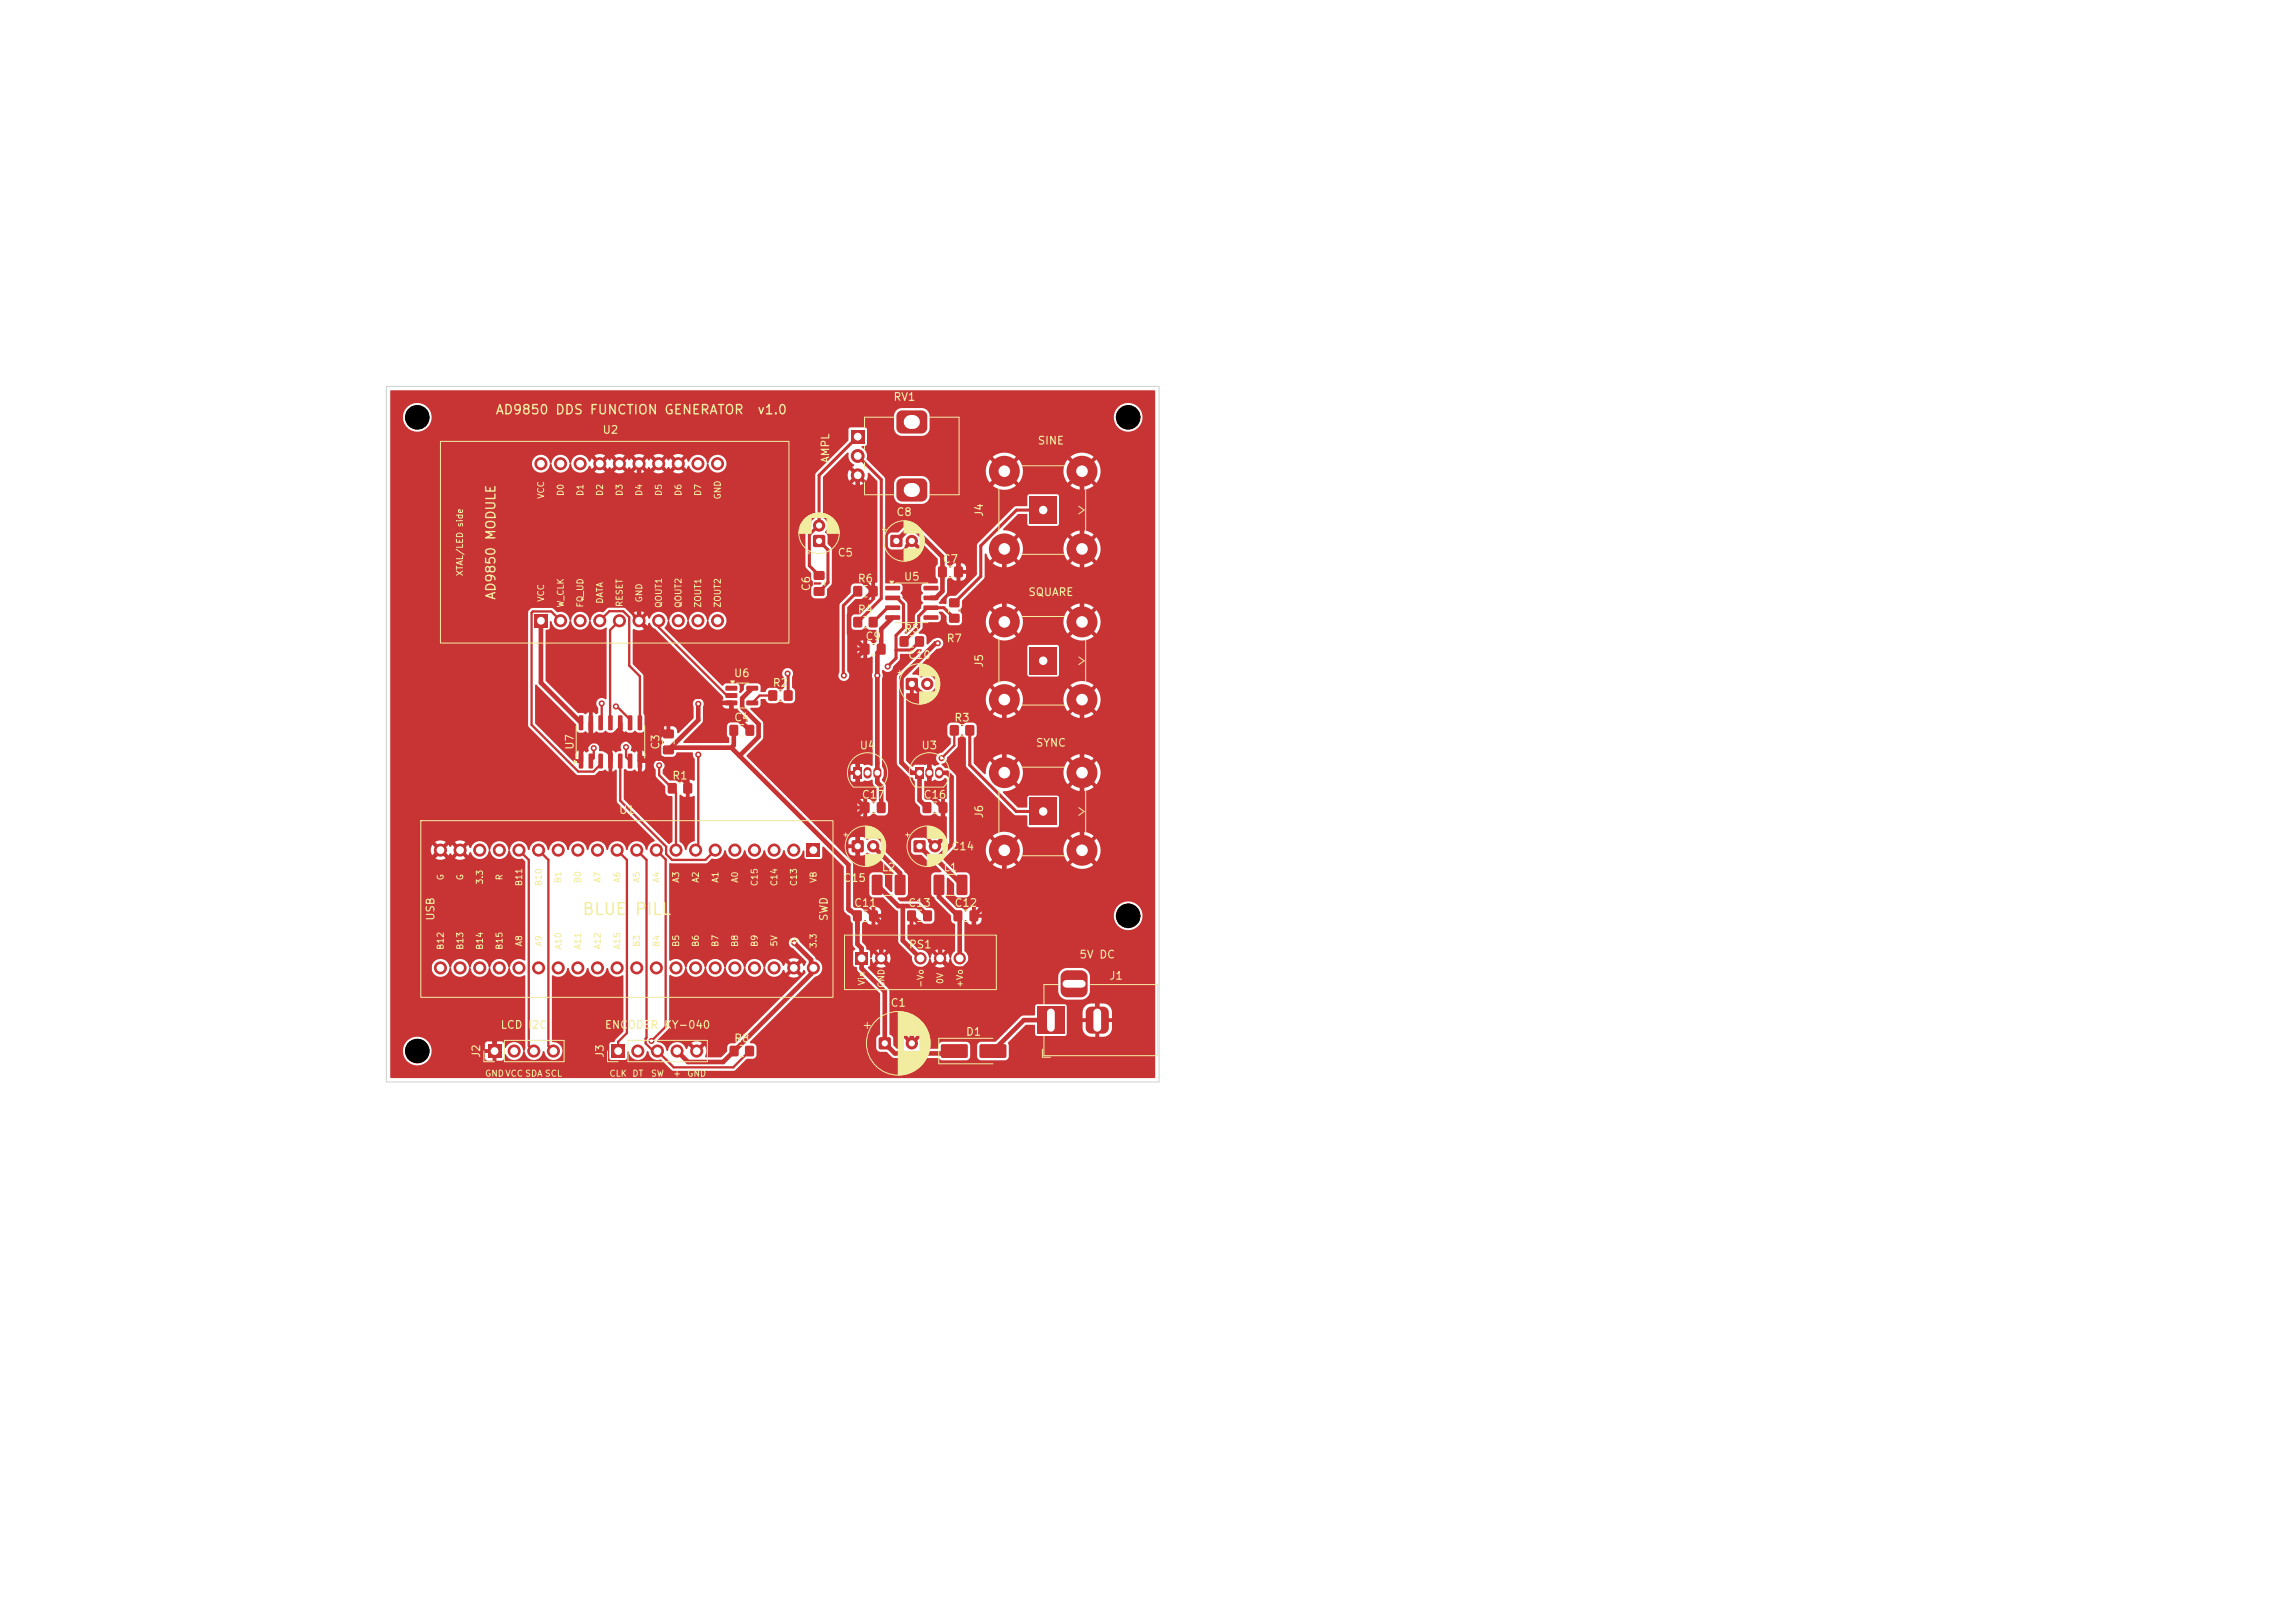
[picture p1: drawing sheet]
<svg xmlns="http://www.w3.org/2000/svg" width="297mm" height="210mm" viewBox="0 0 297 210" stroke-linecap="round" stroke-linejoin="round" font-family="sans-serif">
<defs><g id="words">
<g font-size="1.5" fill="#f2eda1">
<text x="75.3" y="118.8">BLUE</text>
<text x="82.1" y="118.8">PILL</text>
</g>
<g font-size="1.2" fill="#f2eda1">
<text x="64.1" y="53.9">AD9850 DDS FUNCTION GENERATOR</text>
<text x="97.9" y="53.9">v1.0</text>
<text x="64.4" y="77.7" transform="rotate(-90 64.4 77.7)">AD9850 MODULE</text>
</g>
<g font-size="1" fill="#f2eda1">
<text x="115.5" y="52.1">RV1</text>
<text x="77.9" y="56.4">U2</text>
<text x="134.2" y="57.8">SINE</text>
<text x="107.6" y="60" transform="rotate(-90 107.6 60)">AMPL</text>
<text x="115.9" y="67">C8</text>
<text x="127.5" y="67" transform="rotate(-90 127.5 67)">J4</text>
<text x="105.1" y="76.6" transform="rotate(-90 105.1 76.6)">C6</text>
<text x="108.3" y="72.3">C5</text>
<text x="110.9" y="75.6">R6</text>
<text x="116.9" y="75.4">U5</text>
<text x="121.9" y="73.1">C7</text>
<text x="133" y="77.4">SQUARE</text>
<text x="110.9" y="79.6">R4</text>
<text x="111.9" y="83.1">C9</text>
<text x="116.9" y="82.1">R5</text>
<text x="122.4" y="83.4">R7</text>
<text x="94.9" y="87.9">U6</text>
<text x="99.9" y="89.1">R2</text>
<text x="117.4" y="85.5">C10</text>
<text x="127.5" y="86.5" transform="rotate(-90 127.5 86.5)">J5</text>
<text x="94.9" y="93.6">C4</text>
<text x="123.4" y="93.6">R3</text>
<text x="74.5" y="97.1" transform="rotate(-90 74.5 97.1)">U7</text>
<text x="85.6" y="97.1" transform="rotate(-90 85.6 97.1)">C3</text>
<text x="86.9" y="101.1">R1</text>
<text x="111.2" y="97.2">U4</text>
<text x="119.2" y="97.2">U3</text>
<text x="134" y="96.9">SYNC</text>
<text x="80" y="105.6">U1</text>
<text x="111.4" y="103.6">C17</text>
<text x="119.4" y="103.6">C16</text>
<text x="127.5" y="106" transform="rotate(-90 127.5 106)">J6</text>
<text x="114" y="113">L2</text>
<text x="122" y="113">L1</text>
<text x="123" y="110.3">C14</text>
<text x="56.5" y="119.2" transform="rotate(-90 56.5 119.2)">USB</text>
<text x="107.4" y="119.3" transform="rotate(-90 107.4 119.3)">SWD</text>
<text x="109" y="114.4">C15</text>
<text x="110.4" y="117.6">C11</text>
<text x="117.4" y="117.6">C13</text>
<text x="123.4" y="117.6">C12</text>
<text x="117.5" y="123">PS1</text>
<text x="139.6" y="124.3">5V</text>
<text x="142.2" y="124.3">DC</text>
<text x="115.2" y="130.5">C1</text>
<text x="143.5" y="127">J1</text>
<text x="62.4" y="137" transform="rotate(-90 62.4 137)">J2</text>
<text x="64.7" y="133.4">LCD</text>
<text x="68.3" y="133.4">I2C</text>
<text x="78.2" y="133.4">ENCODER KY-040</text>
<text x="78.4" y="137" transform="rotate(-90 78.4 137)">J3</text>
<text x="94.9" y="135.1">R8</text>
<text x="124.9" y="134.3">D1</text>
</g>
<g font-size=".8" fill="#f2eda1">
<text x="70.6" y="64.6" transform="rotate(-90 70.6 64.6)">VCC</text>
<text x="73.1" y="64.3" transform="rotate(-90 73.1 64.3)">D0</text>
<text x="75.7" y="64.3" transform="rotate(-90 75.7 64.3)">D1</text>
<text x="78.2" y="64.3" transform="rotate(-90 78.2 64.3)">D2</text>
<text x="80.8" y="64.3" transform="rotate(-90 80.8 64.3)">D3</text>
<text x="83.3" y="64.3" transform="rotate(-90 83.3 64.3)">D4</text>
<text x="85.8" y="64.3" transform="rotate(-90 85.8 64.3)">D5</text>
<text x="88.4" y="64.3" transform="rotate(-90 88.4 64.3)">D6</text>
<text x="90.9" y="64.3" transform="rotate(-90 90.9 64.3)">D7</text>
<text x="93.5" y="64.7" transform="rotate(-90 93.5 64.7)">GND</text>
<text x="60.1" y="74.6" transform="rotate(-90 60.1 74.6)">XTAL/LED side</text>
<text x="70.6" y="77.9" transform="rotate(-90 70.6 77.9)">VCC</text>
<text x="73.1" y="78.7" transform="rotate(-90 73.1 78.7)">W_CLK</text>
<text x="75.7" y="78.7" transform="rotate(-90 75.7 78.7)">FQ_UD</text>
<text x="78.2" y="78.2" transform="rotate(-90 78.2 78.2)">DATA</text>
<text x="80.8" y="78.6" transform="rotate(-90 80.8 78.6)">RESET</text>
<text x="83.3" y="78" transform="rotate(-90 83.3 78)">GND</text>
<text x="85.8" y="78.7" transform="rotate(-90 85.8 78.7)">QOUT1</text>
<text x="88.4" y="78.7" transform="rotate(-90 88.4 78.7)">QOUT2</text>
<text x="90.9" y="78.7" transform="rotate(-90 90.9 78.7)">ZOUT1</text>
<text x="93.5" y="78.7" transform="rotate(-90 93.5 78.7)">ZOUT2</text>
<text x="57.6" y="114" transform="rotate(-90 57.6 114)">G</text>
<text x="60.1" y="114" transform="rotate(-90 60.1 114)">G</text>
<text x="65.2" y="114" transform="rotate(-90 65.2 114)">R</text>
<text x="62.7" y="114.5" transform="rotate(-90 62.7 114.5)">3.3</text>
<text x="67.8" y="114.7" transform="rotate(-90 67.8 114.7)">B11</text>
<text x="70.3" y="114.7" transform="rotate(-90 70.3 114.7)">B10</text>
<text x="72.8" y="114.4" transform="rotate(-90 72.8 114.4)">B1</text>
<text x="75.4" y="114.4" transform="rotate(-90 75.4 114.4)">B0</text>
<text x="77.9" y="114.3" transform="rotate(-90 77.9 114.3)">A7</text>
<text x="80.5" y="114.3" transform="rotate(-90 80.5 114.3)">A6</text>
<text x="83" y="114.3" transform="rotate(-90 83 114.3)">A5</text>
<text x="85.5" y="114.3" transform="rotate(-90 85.5 114.3)">A4</text>
<text x="88.1" y="114.3" transform="rotate(-90 88.1 114.3)">A3</text>
<text x="90.6" y="114.3" transform="rotate(-90 90.6 114.3)">A2</text>
<text x="93.2" y="114.3" transform="rotate(-90 93.2 114.3)">A1</text>
<text x="95.7" y="114.3" transform="rotate(-90 95.7 114.3)">A0</text>
<text x="98.2" y="114.7" transform="rotate(-90 98.2 114.7)">C15</text>
<text x="100.8" y="114.7" transform="rotate(-90 100.8 114.7)">C14</text>
<text x="103.3" y="114.7" transform="rotate(-90 103.3 114.7)">C13</text>
<text x="105.9" y="114.3" transform="rotate(-90 105.9 114.3)">VB</text>
<text x="57.6" y="123" transform="rotate(-90 57.6 123)">B12</text>
<text x="60.1" y="123" transform="rotate(-90 60.1 123)">B13</text>
<text x="62.7" y="123" transform="rotate(-90 62.7 123)">B14</text>
<text x="65.2" y="123" transform="rotate(-90 65.2 123)">B15</text>
<text x="67.8" y="122.5" transform="rotate(-90 67.8 122.5)">A8</text>
<text x="70.3" y="122.5" transform="rotate(-90 70.3 122.5)">A9</text>
<text x="72.8" y="122.9" transform="rotate(-90 72.8 122.9)">A10</text>
<text x="75.4" y="122.9" transform="rotate(-90 75.4 122.9)">A11</text>
<text x="77.9" y="122.9" transform="rotate(-90 77.9 122.9)">A12</text>
<text x="80.5" y="122.9" transform="rotate(-90 80.5 122.9)">A15</text>
<text x="83" y="122.6" transform="rotate(-90 83 122.6)">B3</text>
<text x="85.5" y="122.6" transform="rotate(-90 85.5 122.6)">B4</text>
<text x="88.1" y="122.6" transform="rotate(-90 88.1 122.6)">B5</text>
<text x="90.6" y="122.6" transform="rotate(-90 90.6 122.6)">B6</text>
<text x="93.2" y="122.6" transform="rotate(-90 93.2 122.6)">B7</text>
<text x="95.7" y="122.6" transform="rotate(-90 95.7 122.6)">B8</text>
<text x="98.2" y="122.6" transform="rotate(-90 98.2 122.6)">B9</text>
<text x="100.8" y="122.5" transform="rotate(-90 100.8 122.5)">5V</text>
<text x="103.3" y="122.2" transform="rotate(-90 103.3 122.2)">G</text>
<text x="105.9" y="122.8" transform="rotate(-90 105.9 122.8)">3.3</text>
<text x="112.1" y="127.6" transform="rotate(-90 112.1 127.6)">Vin</text>
<text x="114.6" y="127.9" transform="rotate(-90 114.6 127.9)">GND</text>
<text x="119.7" y="127.9" transform="rotate(-90 119.7 127.9)">-Vo</text>
<text x="122.3" y="127.4" transform="rotate(-90 122.3 127.4)">0V</text>
<text x="124.8" y="127.9" transform="rotate(-90 124.8 127.9)">+Vo</text>
<text x="62.7" y="139.5">GNDVCCSDA SCL</text>
<text x="78.8" y="139.5">CLK</text>
<text x="81.8" y="139.5">DT</text>
<text x="84.2" y="139.5">SW</text>
<text x="87" y="139.5">+</text>
<text x="88.9" y="139.5">GND</text>
</g>
</g></defs>
<g fill="#c83434">
<path d="M110.4 117.8h.2h.9l.1 .2-.1 1.2h-.2h-.9v-.2z"/>
<path d="M112.5 117.8h.2h.9v.2v1.2h-.2h-.9l-.1-.2z"/>
<path d="M110.3 108.8l.2-.1 1.2 .1 .1 .2-.1 1.2-.1 .1-1.3-.1-.1-.1z"/>
<path d="M122.9 79.5l.2-.1 1 .1 .1 .2-.1 .8-.2 .1-1-.1-.1-.1z"/>
<path d="M122.9 77.5l.2-.1 1 .1 .1 .2-.1 .8-.2 .1-1-.1-.1-.1z"/>
<path d="M110.5 75.9l.1-.1 .9 .1 .1 .2-.1 1-.2 .1-.8-.1-.1-.1z"/>
<path d="M112.5 75.9l.2-.1 .8 .1 .1 .2-.1 1-.2 .1-.8-.1-.1-.1z"/>
<path d="M134.3 130.3h3.5v3.5h-3.5z"/>
<path d="M140.8 130.4l.4-.1h1.6h.3l.2 .2 .2 .5v2l-.1 .3-.2 .3-.4 .2h-1.6l-.3-.1-.2-.2-.2-.5v-2l.1-.3z"/>
<path d="M137.5 125.8l.5-.2h1.9a.88 .88 0 0 1 .8 .8v1.8a.88 .88 0 0 1-.8 .9h-1.8a.88 .88 0 0 1-.9-.9l.1-1.9z"/>
<path d="M133.2 103.3h3.5v3.5h-3.5z"/>
<path d="M99.5 89.4l.2-.1 .8 .1 .1 .2-.1 1-.1 .1-.9-.1-.1-.1z"/>
<path d="M101.5 89.4l.1-.1 .9 .1 .1 .2-.1 1-.1 .1-.9-.1-.1-.1z"/>
<path d="M105.3 76h.2h1.2v.2v.9h-.2h-1.2v-.2z"/>
<path d="M105.3 73.9h.2h1.2v.2v.9l-.2 .1-1.2-.1v-.2z"/>
<path d="M121.4 73.3h.2h.9v.2v1.2h-.2h-.9v-.2z"/>
<path d="M123.5 73.3h.2h.9v.2v1.2h-.2h-.9v-.2z"/>
<path d="M115.3 69.3l.2-.1 1.2 .1 .1 .2-.1 1.2-.1 .1-1.3-.1-.1-.1z"/>
<path d="M85.8 96.5h.2h1.2v.2v.9h-.2h-1.2v-.2z"/>
<path d="M85.8 94.4h.2h1.2v.2v.9l-.2 .1-1.2-.1v-.2z"/>
<path d="M110.7 123.2h1.6v1.6h-1.6z"/>
<path d="M86.5 101.4l.1-.1 .9 .1 .1 .2-.1 1-.1 .1-.9-.1-.1-.1z"/>
<path d="M88.5 101.4l.1-.1 .9 .1 .1 .2-.1 1-.2 .1-.8-.1-.1-.1z"/>
<path d="M110.1 55.6h1.8v1.8h-1.8z"/>
<path d="M116.3 53.3l.4-.2h2.6l.4 .2 .2 .2 .1 .4v1.5l-.2 .4-.2 .2-.3 .1h-2.6l-.4-.2-.2-.2-.1-.3v-1.7z"/>
<path d="M116.3 62.1l.4-.2h2.6l.4 .2 .2 .2 .1 .4v1.5l-.2 .4-.2 .2-.3 .1h-2.6l-.4-.2-.2-.2-.1-.3v-1.7z"/>
<path d="M133.2 64.3h3.5v3.5h-3.5z"/>
<path d="M123.4 117.8h.2h.9v.2v1.2h-.2h-.9v-.2z"/>
<path d="M125.5 117.8h.2h.9v.2v1.2h-.2h-.9v-.2z"/>
<path d="M118.5 99.3h1v1.5h-1z"/>
<circle cx="113" cy="109.5" r=".8"/>
<circle cx="140" cy="100" r="2"/>
<circle cx="130" cy="100" r="2"/>
<circle cx="140" cy="110" r="2"/>
<circle cx="130" cy="110" r="2"/>
<circle cx="118" cy="70" r=".8"/>
<circle cx="114" cy="124" r=".8"/>
<circle cx="119.1" cy="124" r=".8"/>
<circle cx="121.7" cy="124" r=".8"/>
<circle cx="124.2" cy="124" r=".8"/>
<circle cx="111" cy="59" r=".9"/>
<circle cx="111" cy="61.5" r=".9"/>
<circle cx="140" cy="61" r="2"/>
<circle cx="130" cy="61" r="2"/>
<circle cx="140" cy="71" r="2"/>
<circle cx="130" cy="71" r="2"/>
</g>
<path d="M120.3 99.8v.4M121.5 99.8v.4" fill="none" stroke="#c83434" stroke-width="1.1"/>
<g fill="#c83434">
<path d="M105.3 69.3l.1-.1 1.3 .1 .1 .2-.1 1.2-.1 .1-1.3-.1-.1-.1z"/>
<path d="M110.5 79.9l.1-.1 .9 .1 .1 .2-.1 1-.2 .1-.8-.1-.1-.1z"/>
<path d="M112.5 79.9l.2-.1 .8 .1 .1 .2-.1 1-.2 .1-.8-.1-.1-.1z"/>
<path d="M117.4 117.8h.2h.9v.2v1.2h-.2h-.9v-.2z"/>
<path d="M119.5 117.8h.2h.9v.2v1.2h-.2h-.9l-.1-.2z"/>
<path d="M116.5 82.4l.1-.1 .9 .1 .1 .2-.1 1-.1 .1-.9-.1-.1-.1z"/>
<path d="M118.5 82.4l.1-.1 .9 .1 .1 .2-.1 1-.2 .1-.8-.1-.1-.1z"/>
<path d="M79.2 135.2h1.6v1.7h-1.6z"/>
<path d="M104.4 109.2h1.7v1.7h-1.7z"/>
<path d="M118.3 108.8l.2-.1 1.2 .1 .1 .2-.1 1.2-.2 .1-1.2-.1-.1-.1z"/>
<path d="M94.5 135.4l.2-.1 .8 .1 .1 .2-.1 1-.1 .1-.9-.1-.1-.1z"/>
<path d="M96.5 135.4l.1-.1 .9 .1 .1 .2-.1 1-.1 .1-.9-.1-.1-.1z"/>
<path d="M120.9 113.2h1.1l.2 .1v2.3l-.1 .2h-1.1l-.2-.1v-2.3z"/>
<path d="M123.8 113.2h1.1l.3 .1v2.3l-.2 .2h-1l-.2-.1v-2.3z"/>
<path d="M114.6 75.8h1.8l.1 .1v.4l-.2 .1h-1.7l-.1-.2z"/>
<path d="M114.6 77.1h1.8l.1 .1v.4l-.2 .1h-1.7l-.1-.2z"/>
<path d="M114.6 78.4l1.8-.1 .1 .2v.3l-.2 .1h-1.7l-.1-.1z"/>
<path d="M114.6 79.6h1.8l.1 .2v.3l-.2 .1h-1.7l-.1-.1z"/>
<path d="M119.5 79.6h1.9v.2v.3l-.1 .1h-1.7l-.1-.1z"/>
<path d="M119.5 78.4l1.9-.1v.2v.3l-.1 .1h-1.7l-.1-.1z"/>
<path d="M119.5 77.1h1.9v.1v.4l-.1 .1h-1.7l-.1-.2z"/>
<path d="M119.5 75.8h1.9v.1v.4l-.1 .1h-1.7l-.1-.2z"/>
<path d="M123 93.9l.2-.1 .8 .1 .1 .2-.1 1-.1 .1-.9-.1-.1-.1z"/>
<path d="M125 93.9l.1-.1 .9 .1 .1 .2-.1 1-.2 .1-.8-.1-.1-.1z"/>
<path d="M112.9 113.2h1.1l.2 .1v2.3l-.1 .2h-1l-.3-.1v-2.3z"/>
<path d="M115.8 113.2h1.2l.2 .1v2.3l-.2 .2h-1l-.2-.1v-2.3z"/>
<path d="M93.9 88.8l1.4-.1 .1 .2v.4l-.1 .1h-1.3l-.1-.2z"/>
<path d="M93.9 89.7h1.4l.1 .1v.4l-.1 .1h-1.3l-.1-.1z"/>
<path d="M93.9 90.7l1.4-.1 .1 .2v.4l-.1 .1h-1.3l-.1-.2z"/>
<path d="M96.6 90.7l1.4-.1 .1 .2v.4l-.1 .1h-1.3l-.1-.2z"/>
<path d="M96.6 88.8l1.4-.1 .1 .2v.4l-.1 .1h-1.3l-.1-.2z"/>
<path d="M110.5 99.3h1v1.5h-1z"/>
<circle cx="106" cy="68" r=".8"/>
<circle cx="82.5" cy="136" r=".85"/>
<circle cx="85.1" cy="136" r=".85"/>
<circle cx="87.6" cy="136" r=".85"/>
<circle cx="90.2" cy="136" r=".85"/>
<circle cx="102.7" cy="110" r=".85"/>
<circle cx="100.2" cy="110" r=".85"/>
<circle cx="97.6" cy="110" r=".85"/>
<circle cx="95.1" cy="110" r=".85"/>
<circle cx="92.6" cy="110" r=".85"/>
<circle cx="90" cy="110" r=".85"/>
<circle cx="87.5" cy="110" r=".85"/>
<circle cx="84.9" cy="110" r=".85"/>
<circle cx="82.4" cy="110" r=".85"/>
<circle cx="79.9" cy="110" r=".85"/>
<circle cx="77.3" cy="110" r=".85"/>
<circle cx="74.8" cy="110" r=".85"/>
<circle cx="72.2" cy="110" r=".85"/>
<circle cx="69.7" cy="110" r=".85"/>
<circle cx="67.2" cy="110" r=".85"/>
<circle cx="64.6" cy="110" r=".85"/>
<circle cx="62.1" cy="110" r=".85"/>
<circle cx="59.5" cy="110" r=".85"/>
<circle cx="57" cy="110" r=".85"/>
<circle cx="105.3" cy="125.2" r=".85"/>
<circle cx="102.7" cy="125.2" r=".85"/>
<circle cx="100.2" cy="125.2" r=".85"/>
<circle cx="97.6" cy="125.2" r=".85"/>
<circle cx="95.1" cy="125.2" r=".85"/>
<circle cx="92.6" cy="125.2" r=".85"/>
<circle cx="90" cy="125.2" r=".85"/>
<circle cx="87.5" cy="125.2" r=".85"/>
<circle cx="84.9" cy="125.2" r=".85"/>
<circle cx="82.4" cy="125.2" r=".85"/>
<circle cx="79.9" cy="125.2" r=".85"/>
<circle cx="77.3" cy="125.2" r=".85"/>
<circle cx="74.8" cy="125.2" r=".85"/>
<circle cx="72.2" cy="125.2" r=".85"/>
<circle cx="69.7" cy="125.2" r=".85"/>
<circle cx="67.2" cy="125.2" r=".85"/>
<circle cx="64.6" cy="125.2" r=".85"/>
<circle cx="62.1" cy="125.2" r=".85"/>
<circle cx="59.5" cy="125.2" r=".85"/>
<circle cx="57" cy="125.2" r=".85"/>
<circle cx="121" cy="109.5" r=".8"/>
</g>
<path d="M112.3 99.8v.4M113.5 99.8v.4" fill="none" stroke="#c83434" stroke-width="1.1"/>
<g fill="#c83434">
<path d="M69.2 79.5h1.6v1.7h-1.6z"/>
<path d="M94.4 93.8h.2h.9v.2v1.2h-.2h-.9v-.2z"/>
<path d="M96.5 93.8h.2h.9v.2v1.2h-.2h-.9l-.1-.2z"/>
<path d="M113.8 134.3l.1-.1 1.3 .1 .1 .2-.1 1.2-.1 .1-1.3-.1-.1-.1z"/>
<path d="M111.4 83.3h.2h.9v.2v1.2h-.2h-.9v-.2z"/>
<path d="M113.5 83.3h.2h.9v.2v1.2h-.2h-.9v-.2z"/>
<path d="M121.8 135.2l.2-.1h3.1l.1 .3v1.3l-.2 .2h-3.1l-.2-.2z"/>
<path d="M126.8 135.2l.2-.1h3.1l.1 .3v1.3l-.2 .2h-3.1l-.2-.2z"/>
<path d="M63.1 135.2h1.7v1.7h-1.7z"/>
<path d="M119.4 103.8h.2h.9v.2v1.2h-.2h-.9v-.2z"/>
<path d="M121.5 103.8h.2h.9v.2v1.2h-.2h-.9l-.1-.2z"/>
<path d="M117.3 87.8l.1-.1 1.3 .1 .1 .2-.1 1.2-.2 .1-1.2-.1-.1-.1z"/>
<path d="M111.4 103.8h.2h.9v.2v1.2h-.2h-.9v-.2z"/>
<path d="M113.5 103.8h.2h.9v.2v1.2h-.2h-.9v-.2z"/>
<path d="M133.2 83.8h3.5v3.5h-3.5z"/>
<path d="M74.9 97.5h.4l.2 .1v1.7l-.1 .1-.4 .1-.1-.1z"/>
<path d="M76.2 97.5h.4l.1 .1 .1 1.7-.1 .1-.4 .1-.1-.1z"/>
<path d="M77.5 97.5h.4l.1 .1v1.7l-.1 .1-.3 .1-.2-.1z"/>
<path d="M78.7 97.5h.5l.1 .1v1.7l-.1 .1-.4 .1-.1-.1z"/>
<path d="M80 97.5h.4l.2 .1v1.7l-.1 .1-.4 .1-.1-.1z"/>
<path d="M81.3 97.5h.4l.1 .1v1.7l-.1 .1-.3 .1-.1-.1z"/>
<path d="M82.6 97.5h.4l.1 .1v1.7l-.1 .1-.3 .1-.2-.1z"/>
<path d="M82.6 92.6h.4h.1v1.8l-.1 .1h-.3l-.2-.1z"/>
<path d="M81.3 92.6h.4h.1v1.8l-.1 .1h-.3l-.1-.1z"/>
<path d="M80 92.6h.4h.2v1.8l-.1 .1h-.4l-.1-.1z"/>
<path d="M78.7 92.6h.5h.1v1.8l-.1 .1h-.4l-.1-.1z"/>
<path d="M77.5 92.6h.4h.1v1.8l-.1 .1h-.3l-.2-.1z"/>
<path d="M76.2 92.6h.4h.1l.1 1.8-.1 .1h-.4l-.1-.1z"/>
<path d="M74.9 92.6h.4h.2v1.8l-.1 .1h-.4l-.1-.1z"/>
<circle cx="72.5" cy="80.3" r=".85"/>
<circle cx="75.1" cy="80.3" r=".85"/>
<circle cx="77.6" cy="80.3" r=".85"/>
<circle cx="80.2" cy="80.3" r=".85"/>
<circle cx="82.7" cy="80.3" r=".85"/>
<circle cx="85.2" cy="80.3" r=".85"/>
<circle cx="87.8" cy="80.3" r=".85"/>
<circle cx="90.3" cy="80.3" r=".85"/>
<circle cx="92.9" cy="80.3" r=".85"/>
<circle cx="70" cy="60" r=".85"/>
<circle cx="72.5" cy="60" r=".85"/>
<circle cx="75.1" cy="60" r=".85"/>
<circle cx="77.6" cy="60" r=".85"/>
<circle cx="80.2" cy="60" r=".85"/>
<circle cx="82.7" cy="60" r=".85"/>
<circle cx="85.2" cy="60" r=".85"/>
<circle cx="87.8" cy="60" r=".85"/>
<circle cx="90.3" cy="60" r=".85"/>
<circle cx="92.9" cy="60" r=".85"/>
<circle cx="118" cy="135" r=".8"/>
<circle cx="66.5" cy="136" r=".85"/>
<circle cx="69.1" cy="136" r=".85"/>
<circle cx="71.6" cy="136" r=".85"/>
<circle cx="120" cy="88.5" r=".8"/>
<circle cx="140" cy="80.5" r="2"/>
<circle cx="130" cy="80.5" r="2"/>
<circle cx="140" cy="90.5" r="2"/>
<circle cx="130" cy="90.5" r="2"/>
<circle cx="90.4" cy="91.1" r=".4"/>
<circle cx="109.2" cy="87.4" r=".4"/>
<circle cx="114.9" cy="86.2" r=".4"/>
<circle cx="101.9" cy="87.2" r=".4"/>
<circle cx="121.4" cy="83.2" r=".4"/>
<circle cx="77.9" cy="91" r=".4"/>
<circle cx="85.3" cy="99" r=".4"/>
<circle cx="84.3" cy="134.7" r=".4"/>
<circle cx="102.8" cy="122" r=".4"/>
<circle cx="76.8" cy="96.8" r=".4"/>
<circle cx="79.7" cy="91.4" r=".4"/>
<circle cx="90.4" cy="97.6" r=".4"/>
<circle cx="121.8" cy="98.1" r=".4"/>
<circle cx="113.5" cy="87.4" r=".4"/>
<circle cx="81" cy="96.7" r=".4"/>
</g>
<g fill="none" stroke="#c83434" stroke-width=".6">
<path d="M82.7 60v20.3l3 3v11.7M111 61.5v13l2 2-3.1 3.1v2.3l2.1 2.1-1 1v18.5l1 1-1 1v11l3 3v4.5l4 4v7M115.5 79.9l-1.5 1.5v2.6l-.5 .5v16.8l.5 .4v2.8M116 70l1.3-1.3h1.3l3.4 3.4v4.4l-.9 .9h-.6M130 71v9.5M130 61l-6 5.9v7.1M140 61v19.5M70 80.3v8l5.2 5.2M76.5 93.5v2.4M76.5 95.9h.8l1.7 1.7v.9M76.5 95.9l-1.3 1.3v1.3M80.1 94.5l2.7 2.7v1.3l.4-.4h2.5l3.3 3.4v.5"/>
<path d="M80.3 93.5v.8l-2.3 2.3M85.7 90.2h5.6l.8 .8h2.6v1.1l2.3 2.4M85.7 95l-.4 .3v2.8M85.7 95h.8M86.8 96.7h7.8M90.4 91.1v2.1l-3.9 3.8M94.6 96.7l15.2 15.2v5.7l.3 .2 .9 .9M95 94.5v1.9l-.4 .3M97.4 89.1l-1.4 1.3v1.2l2.2 2.1v1.6l-2.5 2.5M118 88.5l2.3 2.3v11.9l1.7 1.8v4l-1 1M121.4 83.2h-.3l-4.4 4.5v11l1.3 1.3h1v3.5l1 1M130 90.5v9.5"/>
<path d="M140 90.5v19.5l2 2v20M57 110l-1.4 1.4v14.8l8.4 8.4v1.4M111 118.5v3.7l.5 .5v2.6l3 3v6.7l1.3 1.3h7.4l.3-.3M113 109.5l3.5 3.5v1.5M113.5 114.5l2.8 2.7h2.5l1.2 1.3M116.8 117.2v4.5l2.3 2.3M119 109.5l1.7 1.7h.5M121.2 111.2l3.3 3.3M121.5 114.5v1.6l2.7 2.6v5.3M121.5 100h1.1l.5 .6v8.6l-1.9 2M130 110v4.6l-4 3.9v5.5l-1.3 1.4h-1.7l-1.3-1.4v-1.8l-3.7-3.7M102.8 122l2.2 2.2v1.8l-11.4 11.4h-4.6l-1.4-1.4"/>
<path d="M105 125.2h.3M136 132h-3.5l-4 4"/>
</g>
<path d="M111 56.5l-5 5v6.5l-1.3 1.2v4l1.3 1.3M111 59l3.1 3.1v15.3l-3.1 3.1M106 70l1.1 1.1v4.3l-1.1 1.1M111 76.5l-1.9 1.9v8.9l.1 .1M115.5 78.6h-.6l-1.9 1.9M115.5 77.4h.6l.8 .8v3l-.9 1v3l-1.1 1M135 66h-3.5l-4.6 4.6v4l-3.4 3.4M101.9 87.2h.1v2.8M119 83l-1.1 1.1h-1.9M123.5 80l-1.4-1.4h-2.1l-1.1 1.1v1.4l-1.9 1.9M125.5 94.5v4.5l6 6h3.5" fill="none" stroke="#c83434" stroke-width=".4"/>
<g fill="none" stroke="#c83434" stroke-width=".3">
<path d="M72.5 80.3l-1.2-1.2h-2.3l-.2 .2v14.5l6 6h2l.9-.9v-.4M76.8 96.8v1.3l-.3 .4M77.6 80.3l1.3-1.2h1.8l.7 .8v6.2l1.4 1.4v6M77.9 91v2.4l-.2 .1M79.7 91.4h.1l1.7 1.7v.4M80.2 80.3l-1.2 1.2v12M80.3 98.5v5.1l5.9 5.9v1l.8 .8h4.3l1.3-1.3M81 96.7v1.3l.5 .5M85.2 80.3v.9l8.9 8.8h.6M85.3 99v1.3l2.2 2.2v7.5M90.4 97.6v12.1l-.4 .3M100 90h-1.7l-.9 1"/>
<path d="M123.5 94.5v2l-1.7 1.6M67.2 110l1.2 1.3v24.1l.7 .6M69.7 110l1.3 1.3v24.1l.6 .6M79.9 110l1.2 1.3v22.4l-1.1 1.1v1.2M82.4 110l1.3 1.3v23l-.1 .1v.6l.9 1h.6l2.1 2.1h7.7l2.1-2.1M84.9 110l1.2 1.2v21.7l-1.8 1.8"/>
</g>
<g fill="#c83434">
<path d="M86.6 126.2h.1a1.25 1.25 0 0 0 2-.9h.1a1.18 1.18 0 0 0 1.2 1.1 1.18 1.18 0 0 0 1.2-1.1h.2a1.18 1.18 0 0 0 1.2 1.1 1.18 1.18 0 0 0 1.1-1.1h.2a1.18 1.18 0 0 0 1.2 1.1 1.18 1.18 0 0 0 1.2-1.1h.2a1.18 1.18 0 0 0 1.1 1.1 1.18 1.18 0 0 0 1.2-1.1h.2a1.18 1.18 0 0 0 1.1 1.1 1.18 1.18 0 0 0 1.2-.9l.2 .1 .2 .3 .5-.5 .1 .1 .3 .2-.6 .6a1.24 1.24 0 0 0 1.4 0l-.6-.6 .3-.2 .1-.1 .6 .5 .2-.4a.27 .27 0 0 1 .2 .1 .27 .27 0 0 1 0 .3l-9 9.1h-.6a.54 .54 0 0 0-.5 .5v.6l-.8 .7h-2l-.1-.1a1.45 1.45 0 0 0 0-1.4l-.6 .6v-.2l-.3-.2 .6-.5a1.24 1.24 0 0 0-1.4 0l.5 .5-.2 .2-.1 .2-.6-.6-.2 .4a.35 .35 0 0 1-.3-.4 1.17 1.17 0 0 0-1.3-.4 1.17 1.17 0 0 0-.9 1.1h-.1a1.46 1.46 0 0 0-1.3-1.2v-.2l1.5-1.5 .1-.2z"/>
<path d="M50.5 50.6l98.9-.1 .1 .1v88.8l-98.9 .1-.1-3.6h1.6a1.85 1.85 0 0 0 2.6 1.8 1.85 1.85 0 0 0 .5-3.1 1.85 1.85 0 0 0-3 1l-.1 .3h-1.6v-26h5.2l.1 .4 .2 .4 .5-.6 .1 .2 .3 .2-.6 .5a1.24 1.24 0 0 0 1.4 0l-.6-.5 .3-.2 .1-.2 .5 .6 .3-.3 .2 .3 .6-.6v.2l.3 .2-.6 .5a1.24 1.24 0 0 0 1.4 0l-.5-.5 .2-.2 .1-.2 .6 .6 .2-.4h.2a1.17 1.17 0 0 0 1.2 .8 1.17 1.17 0 0 0 1.1-1.1h.1l.1 .1a1.17 1.17 0 0 0 1.2 1.1 1.17 1.17 0 0 0 1.1-1.2h.1l.1 .1a1.25 1.25 0 0 0 1.6 1l.4 .4v12.7a.23 .23 0 0 1-.4 0 1.19 1.19 0 0 0-1.6 1h-.1a1.35 1.35 0 0 0-1.4-1.1 1.21 1.21 0 0 0-1.1 1.1h-.1a1.35 1.35 0 0 0-1.3-1.1 1.21 1.21 0 0 0-1.1 1.1h-.1a1.35 1.35 0 0 0-1.4-1.1 1.21 1.21 0 0 0-1 1.1h-.2a1.35 1.35 0 0 0-1.3-1.1 1.16 1.16 0 0 0-1 1.2 1.16 1.16 0 0 0 1.1 1.1 1.16 1.16 0 0 0 1.2-1.1h.1h.1a1.17 1.17 0 0 0 1.2 1.1 1.17 1.17 0 0 0 1.1-1.1h.1h.1a1.17 1.17 0 0 0 1.2 1.1 1.17 1.17 0 0 0 1.2-1.1h.1h.1a1.17 1.17 0 0 0 1.2 1.1 1.17 1.17 0 0 0 1.1-1.1h.1h.1a1.23 1.23 0 0 0 1.9 .9l.1 9.3-.1 .5h-.1a1.38 1.38 0 0 0-1.2-1.2 1.21 1.21 0 0 0-1.2 .8l-.1-.1-.1-.5-.2-.2h-.7v.8l-.2-.1-.4 .1v-.8h-.7l-.2 .2-.1 .8h.9l-.1 .1 .1 .3h-.9l.1 .8 .1 .2h.8v-.8l.2 .1 .4-.1v.8h.7l.2-.2 .1-.5 .1-.1a1.21 1.21 0 0 0 1.3 .7 1.21 1.21 0 0 0 1-1.1h.1l.1 .1a1.17 1.17 0 0 0 1.2 1.1 1.17 1.17 0 0 0 1.2-1.2h.1l.1 .1a1.16 1.16 0 0 0 1.3 1 1.16 1.16 0 0 0 1-1.3 1.16 1.16 0 0 0-1.3-1l-.1-8.5 .2-.1a1.19 1.19 0 0 0 1.8-.9h.1h.1a1.17 1.17 0 0 0 1.2 1.1 1.17 1.17 0 0 0 1.2-1.1h.1h.1a1.17 1.17 0 0 0 1.2 1.1 1.17 1.17 0 0 0 1.1-1.1h.1h.1a1.23 1.23 0 0 0 1.9 .9l.1 7.2-1.1 1.1-.1 .3-.4 .1-.2 .1v1.9l.2 .3 1.8-.1 .2-.2 .1-.8h.2a1.18 1.18 0 0 0 1.1 1.1 1.18 1.18 0 0 0 1.2-1.2h.1l.1 .1a1.25 1.25 0 0 0 1.7 1l1.3 1.4 .2 .1h7.9l.2-.1 1.4-1.5h.9l.2-.2 .2-.3v-1a.68 .68 0 0 0-.8-.5v-.2l8.3-8.4a1.21 1.21 0 0 0 1-1.1 1.21 1.21 0 0 0-.8-1.2l-.2-.3-1.9-2a.7 .7 0 0 0-.8-.5 .7 .7 0 0 0-.6 .8l.1 .4 .4 .2 1.7 1.7v.1l-.2 .5-.2-.1-.1-.4-.6 .6-.1-.2-.3-.1 .6-.6a1.24 1.24 0 0 0-1.4 0l.6 .6-.3 .1-.1 .2-.5-.6-.2 .5-.2-.1a1.17 1.17 0 0 0-1.3-.8 1.17 1.17 0 0 0-1 1.1h-.1a1.35 1.35 0 0 0-1.4-1.1 1.21 1.21 0 0 0-1 1.1h-.2a1.35 1.35 0 0 0-1.3-1.1 1.21 1.21 0 0 0-1.1 1.1h-.1a1.35 1.35 0 0 0-1.3-1.1 1.21 1.21 0 0 0-1.1 1.1h-.1a1.35 1.35 0 0 0-1.4-1.1 1.21 1.21 0 0 0-1.1 1.1h-.1a1.35 1.35 0 0 0-1.3-1.1l-.7 .2-.1-.1v-12.5h4.8l.2-.1 .5-.5a1.2 1.2 0 0 0 1.6-1.1h.2l.1 .1a1.17 1.17 0 0 0 1.1 1.1 1.17 1.17 0 0 0 1.2-1.2h.1l.1 .1a1.17 1.17 0 0 0 1.2 1.1 1.17 1.17 0 0 0 1.1-1.2h.1l.1 .1a1.17 1.17 0 0 0 1.2 1.1 1.17 1.17 0 0 0 1.2-1.2h.1l.1 .1a1.16 1.16 0 0 0 1.1 1.1 1.16 1.16 0 0 0 1.2-1.1l.1-.1 .1 .1v.8l.1 .2h2l.2-.2v-1.2l.2-.2 2.6 2.7v5.5l.1 .3 .7 .6 .1 .5 .3 .4v2.7l.3 .6-.3 .3v1.8l.1 .2h.3l.2 .6 2.9 2.9v5.3a.64 .64 0 0 0-.5 .5v1.2l.2 .3 .2 .2h1l.6 .7 .3 .1h5.7l.6 .3h3.1l.3-.2 .1-.2 .1-1.5h.8l.1 1.5 .2 .3 3.3 .1 .4-.2 .1-.2 .1-1.5-.2-.4 2.4-2.3h1.1l.1 1.2 .2 .2 3.6 .1 .3-.3v-2.9h2v.9h1.4v.4h-1.4a2.12 2.12 0 0 0 .1 1.4l.3 .3 .4 .2 .9 .1v-.8l.1 .1 .3-.1v.8a1.29 1.29 0 0 0 1.7-1v-1h-1.4v-.4h1.4v-.9a1.14 1.14 0 0 0-1.1-1.1h-.6v.8l-.1-.1-.3 .1v-.8a1.29 1.29 0 0 0-1.7 1v.1h-2l-.1-.7-.2-.2h-3.6l-.2 .2-.1 1.1-1.5 .1-.3 .1-3.2 3.3h-2l-.3 .2-.2 .3h-.8a.54 .54 0 0 0-.6-.5h-3.1a.66 .66 0 0 0-.5 .8l-2.2 .1-.1-.1a1.21 1.21 0 0 0-.1-1.3l-.6 .7-.1-.2-.3-.2 .6-.6a1.2 1.2 0 0 0-1.3 0l.7 .6-.3 .2-.1 .2-.6-.6a1.57 1.57 0 0 0-.1 1.3h-.9l-.4-.5v-.9l-.2-.2-.3-.3v-5.6l-.1-.3-1.6-1.5h23.5l.1 1.9a1.17 1.17 0 0 0 1.1 1.1l1.9-.1a1.17 1.17 0 0 0 1.1-1.1l-.1-1.9a1.17 1.17 0 0 0-1.1-1.1l-1.9 .1a1.17 1.17 0 0 0-1.1 1.1h-23.5l-1.1-1.2 .3-.3 .1-.9 .1 .1 .2 .6 .6-.6v.2l.3 .2-.5 .5a1.19 1.19 0 0 0 1.3 0l-.5-.5 .2-.2 .1-.2 .6 .5a1.2 1.2 0 0 0-.1-1.3l-.5 .6-.1-.2-.2-.2 .5-.5a1.2 1.2 0 0 0-1.3 0l.5 .5-.3 .2v.2l-.6-.6-.2 .6h-.2v-.7a.36 .36 0 0 0-.4-.3l-.2-.6-.4-.4v-2.4l.3-.4h.2a.65 .65 0 0 0 .7 .5h.6a.69 .69 0 0 0 .6-.8h-.7v.8h-.5v-1.4h1.2a.69 .69 0 0 0-.7-.8v.8h-.5v-.8h-.2a.93 .93 0 0 0-.6 .6l-.2-.1a.56 .56 0 0 0-.5-.4h-.6l-.3-.3v-5.4l-.1-.3-6.5-6.5h7.2a.65 .65 0 0 0 .7 .6v-.8h-.7v.2h-7.2l-1.1-1h8.3v.2h.7v-.8l-.5 .1-.2 .5h-8.3l-6.1-6.1v-.2l2.1-2 .1-.3-.1-1.9-1.6-1.8 .1-.1h.8a.46 .46 0 0 0 .4-.4v-.6l.1-.1h.6l.2 .3 .3 .2h.9l.2-.2 .3-.3 .3 .3 .2 .2h.9l.3-.2 .2-.3v-1l-.1-.2-.3-.4 .1-1.4h5.9a.72 .72 0 0 0 1.1 .5 .72 .72 0 0 0 0-1.2v-2.3h1.4a.65 .65 0 0 0 .7 .6v-.8h-.7v.2h-1.4v-1h1.4v.2h.7v-.8l-.5 .1-.2 .5h-1.4v-4.9l1.1-1.1h.8l.5-.3 .4 .4h.4v-2.2a.93 .93 0 0 0-.9 .4l-.4-.3-1.1 .1-.3 .3v.8l-1.4 1.5-.1 8.8-.1 .5h-5.9v-.1a.72 .72 0 0 0-.9-.9 .72 .72 0 0 0-.2 1.3v1.1l-.4 .6h-.2l-.2-.3-.2-.2h-.9a.71 .71 0 0 0-.6 .5h-.6v-.8l-.3-.3-1.6 .1-.2 .3-.1 .5-.4 .4-.2-.2 .1-.7-.2-.3-1.6-.1-.3 .3h-.2l-7.4-7.4v-.1l.3-.4 .1-.4 .1-.1 .1 .1a1.17 1.17 0 0 0 1.2 1.1 1.17 1.17 0 0 0 1.2-1.1l.1-.1 .1 .1a1.17 1.17 0 0 0 1.2 1.1 1.17 1.17 0 0 0 1.1-1.1l.1-.1 .1 .1a1.15 1.15 0 0 0 1.8 .9 1.15 1.15 0 0 0 0-2 1.15 1.15 0 0 0-1.8 .9l-.1 .1h-.1a1.18 1.18 0 0 0-1.2-1.1 1.18 1.18 0 0 0-1.2 1.1h-.1a1.38 1.38 0 0 0-1.1-1.1 1.19 1.19 0 0 0-1.3 1.1h-.1a1.38 1.38 0 0 0-1.2-1.1 1.2 1.2 0 0 0-1.2 .8h-.2l-.2-.4-.5 .6-.1-.2-.3-.2 .6-.5a1.24 1.24 0 0 0-1.4 0l.6 .5-.3 .2-.1 .2-.3-.3-.1-.3-.9-.9-.2-.1h-1.9l-.8 .6a1.18 1.18 0 0 0-1.6 1.1h-.1a1.38 1.38 0 0 0-1.1-1.1 1.19 1.19 0 0 0-1.3 1.1h-.1a1.38 1.38 0 0 0-1.2-1.1h-.5l-.7-.5h-2.5l-.2 .1-.3 .3v14.9l6.3 6.3h2.2l.6-.5 .5-.1 .3-.1 .4 .2v-2.7l-.4 .3-.3-.2h-.4l-.1-.1a.71 .71 0 0 0-.7-1 .71 .71 0 0 0-.6 1l-.3 .3-.5-.3v1.3l-.2 .1-.1 .2h-.7l-1.2-1.1h1.3v.6h.4v-1.1l-.3 .2-.1 .3h-1.3l-3.9-4v-5h.1l5.2 5.1v.7l.2 .4h.6l.4-.2 .4 .3v-2.7l-.3 .1a.33 .33 0 0 1-.5 0l-.6-.1-4.2-4.1v-6.5l.1-.1 .4-.2 .1-.8v-.1h.2a1.18 1.18 0 0 0 1.1 1.1 1.18 1.18 0 0 0 1.2-1.1l.1-.1 .1 .1a1.17 1.17 0 0 0 1.2 1.1 1.17 1.17 0 0 0 1.2-1.1l.1-.1 .1 .1a1.18 1.18 0 0 0 1.9 .8l.1 .1v9.1l-.1 .1a.73 .73 0 0 0-1.1 .1 .73 .73 0 0 0 .1 1v.7l-.3 .1-.4-.2v2.7l.4-.3 .4 .2h.6a.28 .28 0 0 1 .3-.3 .28 .28 0 0 1 .2 .3h.6l.4-.2 .4 .3v-1.3l.1-.1 .4 .1v1.3l.4-.3 .4 .2h.6a.28 .28 0 0 1 .3-.3 .28 .28 0 0 1 .2 .3h.6l.4-.2h2v.1h.9v-.7a.69 .69 0 0 0-.9 .6h-2v-2l-.1-.3v-4.9l-.1-.2-1.3-1.3v-4.4l.1-.1a1.45 1.45 0 0 0 1.4 0l-.6-.6 .2-.1 .2-.3 .5 .6 .2-.4h.2a1.43 1.43 0 0 0 .8 .8l8.6 8.7 .1 .3-.1 .3h1.1l.1 .3h.2v.7h.6l1.3 1.5v.2a.86 .86 0 0 0-.8 .6l-.2-.1a.56 .56 0 0 0-.5-.4h-.8l-.4 .3v1.2l.3 .5-.1 .6h-5.8l-.1-.2 2.5-2.5 .1-1.9 .1-.3h2.4l.2 .4 .7 .1v-.5h-3.3a.71 .71 0 0 0-.9-.8 .71 .71 0 0 0-.4 1.1l-.1 1.4-1.9 2h-.1l-.1-.1a.7 .7 0 0 0-.9-.8v.8v.2h-.2v.2h-1.1a.81 .81 0 0 0 .6 .8l-.5 .6v1l.4 .3h1.1a.79 .79 0 0 0 .6-.5h2l.1 .5 .2 .3v2.7l-.1 .1-.5-.1v2.2l.5-.1 .1 .1v5.6l-.1 .2a1.2 1.2 0 0 0-1 1.1h-.1l-.2-.6-.6-.5v-6l.2-.1 .3 .3h.3v-2.2h-.3l-.5 .4-.4-.3h-.9l-.8-.8v-.6a.72 .72 0 0 0 0-1.1 .72 .72 0 0 0-1.1 .1 .72 .72 0 0 0 .2 1v.9l1.2 1.2v.8a.65 .65 0 0 0 .9 .5v5.9l-.4 .3-5.9-5.8v-3.8l.2-.1 .4 .2 .4 .1 .4-.2 .4 .2h.6l.3-.1 .1-.3v-.7h-.4v1.1h-.5v-1.6h.9v-.6l-.1-.3-.3-.2v1.1h-.5v-1.1l-.3 .2a.33 .33 0 0 1-.5-.1l-.2-.1a.73 .73 0 0 0-.5-1.1 .73 .73 0 0 0-.7 1.1v.1h-.4l-.3 .2-.4-.3v2.7l.4-.2 .1 .1 .1 4.1 4.8 4.9v.2a1.24 1.24 0 0 0-.9 1.1h-.2a1.35 1.35 0 0 0-1.3-1.2 1.21 1.21 0 0 0-1.1 1.2h-.1a1.35 1.35 0 0 0-1.3-1.2 1.21 1.21 0 0 0-1.1 1.2h-.1a1.35 1.35 0 0 0-1.4-1.2 1.21 1.21 0 0 0-1.1 1.2h-.1a1.35 1.35 0 0 0-1.3-1.2 1.21 1.21 0 0 0-1.1 1.2h-.1a1.35 1.35 0 0 0-1.4-1.2 1.21 1.21 0 0 0-1 1.2h-.2a1.35 1.35 0 0 0-1.3-1.2 1.21 1.21 0 0 0-1.1 1.2h-.1a1.35 1.35 0 0 0-1.3-1.2 1.21 1.21 0 0 0-1.1 1.2h-.1a1.35 1.35 0 0 0-1.4-1.2 1.21 1.21 0 0 0-1.1 1.2h-.1a1.35 1.35 0 0 0-1.3-1.2 1.44 1.44 0 0 0-1.1 .9h-.1l-.2-.4-.6 .6-.1-.2-.2-.2 .5-.6a1.25 1.25 0 0 0-1.4 .1l.6 .5-.3 .2v.2l-.6-.6-.2 .3-.3-.3-.5 .6-.1-.2-.3-.2 .6-.5a1.24 1.24 0 0 0-1.4 0l.6 .5-.3 .2-.1 .2-.5-.6-.3 .6h-5.2v-40.8h53.7l.1 4.3 .7 .8v.7l.1 .3 .3 .1 .8 .1a.15 .15 0 0 1 .1 .1 .15 .15 0 0 1-.2 .1l-.7 .1-.4 .2v1.1l.3 .4h1.2l.4-.1 .1-.3v-.8l.5-.5 .1-.2v-4.4l-.1-.3-.4-.4v-1.1l-.3-.4v-.1a1.19 1.19 0 0 0-.3-1.9v-5.2l3.1-3.1h.2v.1a1.27 1.27 0 0 0 .7 1.4v.2l-.2 .1 .6 .6-.2 .1-.2 .3-.6-.6a1.29 1.29 0 0 0 0 1.4l.6-.6 .2 .3 .2 .1-.6 .6a1.29 1.29 0 0 0 1.4 0l-.6-.6 .3-.2 .1-.2 .6 .6 .2-.4v-.6h.1l1.1 1.1v13v.1h-.3v2.2l-1.9 1.9h-.8l-.2 .2-.2 .2v1.1l.2 .3 .2 .2h1l.2-.2 .3-.3 .3 .3 .2 .2h.9v1.5l-.3 .4h-.2a.65 .65 0 0 0-.7-.5v2.2l.6-.2 .1 .2v1.9l-.1 .3 .1 .5v11.2l-.1 .1a1.18 1.18 0 0 0-1-.1l-.1-.1-.5-.1v.9l-.2-.1-.2 .1v-.9l-.6 .1-.1 .3v.6h.6l-.1 .2 .1 .2h-.6v.8l.2 .1h.5v-.8l.2 .1 .2-.1v.8h.4a.7 .7 0 0 1 .8 0l.4-.2 .1 .1a.98 .98 0 0 0 .5 1v1.5l-.3 .4h-.1a.73 .73 0 0 0-.8-.5v2.2h.2a.83 .83 0 0 0 .6-.6l.6 .5h.8l.4-.1 .1-.4v-1.1l-.3-.4v-1.8l-.1-.3-.4-.4 .3-.7v-.6l-.3-.5v-11.4l.1-.3-.1-.7 .2-.1a.75 .75 0 0 0 .8 .2 .75 .75 0 0 0 .5-.7l.8-.8 .1-.8h1.5l.2-.1 .5-.5 .6 .1v.1l-3.1 3.1-.1 .3v11.2l.1 .3 1.4 1.4 .3 .1a.43 .43 0 0 1 .4 .4l.1 .1v2.5l.1 .3 .6 .6v.7l.4 .3h.8h.3l.3-.4h.1a.76 .76 0 0 0 .8 .5v-2.2h-.2a.93 .93 0 0 0-.6 .6l-.2-.1a.56 .56 0 0 0-.5-.4h-.5l-.2-.2v-2.2l.1-.1 .3 .1v-.8l.2 .1 .3-.1v.8l.5-.2a1.01 1.01 0 0 0 1.3-.2l.2 .2v2.4v.1h-.2v2.2h.2v.1v3.3l-.3 .2-.2-.4-.6 .7-.2-.3-.2-.1 .6-.6a1.2 1.2 0 0 0-1.3 0l.7 .6-.2 .1-.2 .3-.5-.6a.56 .56 0 0 0-.5-.5h-1.2l-.3 .2-.2 .3v1.3l.2 .2 .2 .2h1l1 1.1 .6 .1 .9 .9-.1 .2h-.8l-.3 .3-.1 2.5 .2 .3 .2 .1 .1 .3 2 2 .1 .8 .5 .4-.1 3.5a1.2 1.2 0 0 0-.4 .9h-.2l-.2-.7-.6 .6v-.2l-.3-.2 .5-.5a1.2 1.2 0 0 0-1.3 0l.5 .5-.2 .2-.1 .2-.5-.6-.3 .7h-.1l-.1-.1a1.18 1.18 0 0 0-1.4-1l-1.4-1.5v-1.7l.1-.1h.2v-1l.1-.1 .4 .1v1a.81 .81 0 0 0 .8-.6l.6 .5h1l.3-.4v-1.3l-.4-.3h-.7l-.8-.8-2.4-.1-.4-.3v-.1l.9-.1 .3-.3 .1-2.5-.5-.7-2.9-2.9a1.13 1.13 0 0 0-.6-1.2 1.13 1.13 0 0 0-1.3 .2l-.4-.4h-.6v.9l-.1-.1-.3 .1v-.9h-.4a.65 .65 0 0 0-.6 .6v.3h.9l-.1 .2 .1 .4h-.9a.76 .76 0 0 0 1 .9v-.9l.1 .1 .3-.1v.9h.6l.4-.4 .5 .3h.5l2.4 2.3-.1 .5v1.9l-.2 .1-.8-.8v-1.2l-.1-.4-.4-.1h-1l-.3 .1-.2 .4v2.3l.2 .3 .2 .1h1.4l1.6 1.6 .3 .2 .1 4 1.7 1.9a1.12 1.12 0 0 0 1 1.3 1.12 1.12 0 0 0 1.2-1.1h.2l.3 .7 .5-.6 .1 .2 .2 .2-.5 .5a1.2 1.2 0 0 0 1.3 0l-.5-.5 .3-.2v-.2l.6 .6 .2-.7h.1l.1 .1a1.12 1.12 0 0 0 1.7 .8 1.12 1.12 0 0 0 0-1.9v-3.8l.1-.1h.1a.73 .73 0 0 0 .8 .5h.6a.69 .69 0 0 0 .6-.8h-.7v.8h-.5v-1.2h18.3v.2a1.85 1.85 0 0 0 2.9 1.5 1.85 1.85 0 0 0 0-3.2 1.85 1.85 0 0 0-2.9 1.5h-18.3v-.2h1.2a.69 .69 0 0 0-.7-.8v.8h-.5v-.8h-.2a.83 .83 0 0 0-.6 .6l-.2-.1a.56 .56 0 0 0-.5-.4h-.5l-1.4-1.5 .1-.4v-1.9l.1-.1h.1l.8 .8v1.2l.1 .4 .4 .1h1.1l.2-.1 .2-.3v-2.4l-.2-.3-.2-.1h-1.4l-1.6-1.6v-.1l1.2-1.3h4.3a2.38 2.38 0 0 0 .5 1.6l1.2-1.2 .4 .4-1.2 1.2 .1 .1a2.39 2.39 0 0 0 2.9-.1l-1.2-1.2 .4-.4 1.1 1.2 .5-.8 .1-.8h5.2a2.38 2.38 0 0 0 .6 1.6l1.1-1.2 .4 .4-1.2 1.2 .1 .1a2.39 2.39 0 0 0 2.9-.1l-1.2-1.2 .4-.4 1.2 1.2 .1-.1a2.4 2.4 0 0 0-.1-2.9l-1.2 1.2-.4-.4 1.2-1.1-.1-.1a2.39 2.39 0 0 0-2.9 .1l1.2 1.1-.4 .4-1.1-1.2-.4 .6-.2 .8h-5.2l-.2-.8-.4-.6-1.1 1.2-.4-.4 1.2-1.1-.1-.1a2.4 2.4 0 0 0-2.9 .1l1.2 1.1-.4 .4-1.2-1.2-.3 .6-.2 .8h-4.3l.3-.3 .1-.3v-8.8l-.1-.3-.8-.8a.83 .83 0 0 1-.9-.4l-.1-.1 .1-.1a.79 .79 0 0 0 .7-.8l1.3-1.3 .1-.2v-1l.2-.2 .2-.3h.2l.4 .6v3.5l.1 .2 6.1 6.1 .2 .1h1.5l.1 1.3 .2 .2 3.6 .1 .2-.2 .1-3.7-.2-.2h-3.7l-.2 .2-.1 1.2-1.1 .1-2-1.9v-.1l.1-.1a2.36 2.36 0 0 0 1.6-.6l-1.2-1.1 .4-.4 1.1 1.2 .5-.9 .1-.8h5.2l.1 .8 .5 .9 1.1-1.2 .4 .4-1.2 1.1 .1 .1a2.4 2.4 0 0 0 2.9-.1l-1.2-1.1 .4-.4 1.2 1.2 .1-.1a2.4 2.4 0 0 0-.1-2.9l-1.2 1.2-.4-.4 1.2-1.2-.1-.1a2.4 2.4 0 0 0-2.9 .1l1.2 1.2-.4 .4-1.1-1.2-.4 .6-.2 .7h-5.2l-.2-.7-.4-.6-1.1 1.2-.4-.4 1.2-1.2-.1-.1a2.4 2.4 0 0 0-2.9 .1l1.2 1.2-.4 .4-1.2-1.2-.3 .6-.2 1-.2 .1-1.4-1.4v-3.2l.4-.5v-1.2l-.2-.2-.2-.2h-.9a.62 .62 0 0 0-.5 .5h-.2a.65 .65 0 0 0-.5-.5h-.9l-.3 .3-.1 1.3 .2 .2 .2 .2v.7l-1.1 1.2a.72 .72 0 0 0-.7 .6 .72 .72 0 0 0 .4 .8l-.1 .1-.5 .2-.5-.2v.8l-.2-.1-.3 .1v-.8l-.3 .1h-1.3l-.3 .2-.8-.8v-8h10.3l.1 .8 .4 .8 1.2-1.2 .4 .4-1.2 1.2a2.39 2.39 0 0 0 3 0l-1.2-1.2 .4-.4 1.1 1.2 .5-.8 .1-.8h5.2l.1 .8 .5 .8 1.1-1.2 .4 .4-1.2 1.2 .1 .1a2.4 2.4 0 0 0 2.9-.1l-1.2-1.2 .4-.4 1.2 1.2 .1-.1a2.4 2.4 0 0 0-.1-2.9l-1.2 1.2-.4-.4 1.2-1.1-.1-.1a2.4 2.4 0 0 0-2.9 .1l1.2 1.1-.4 .4-1.1-1.2-.4 .6-.2 .8h-5.2l-.2-.8-.4-.6-1.1 1.2-.4-.4 1.2-1.1-.1-.1a2.4 2.4 0 0 0-2.9 .1l1.2 1.1-.4 .4-1.2-1.2-.3 .6-.2 .8h-10.3v-.6l.5-.1v-.9l.1 .1 .3-.1v.9h.6l.4-.4h.1a1.11 1.11 0 0 0 1.5-.1 1.11 1.11 0 0 0 0-1.5 1.11 1.11 0 0 0-1.6 0l-.4-.4h-.7v-.2l3.1-3.1 .4-.1 .3-.2h11v3.6l.2 .2 3.7 .1 .2-.3 .1-3.6-.3-.2-3.6-.1-.3 .3h-11a.74 .74 0 0 0-.1-1 .74 .74 0 0 0-1 0l-.8 .7-.1-.1v-.8a.54 .54 0 0 0-.5-.5h-.4l-.1-.1 .5-.6v-.7l2.1-.1 .2-.4 .1-.4-.3-.5 .1-.1h.3l.6 .6v.8l.2 .2 .2 .2h1.2l.2-.2 .2-.4h3.1l.1 .8 .4 .9 1.2-1.2 .4 .4-1.2 1.1a2.39 2.39 0 0 0 3 0l-1.2-1.1 .4-.4 1.1 1.2 .5-.9 .1-.8h5.2l.1 .8 .5 .9 1.1-1.2 .4 .4-1.2 1.1 .1 .1a2.39 2.39 0 0 0 2.9-.1l-1.2-1.1 .4-.4 1.2 1.2 .1-.1a2.4 2.4 0 0 0-.1-2.9l-1.2 1.2-.4-.4 1.2-1.2-.1-.1a2.39 2.39 0 0 0-2.9 .1l1.2 1.2-.4 .4-1.1-1.2-.4 .6-.2 .7h-5.2l-.2-.7-.4-.6-1.1 1.2-.4-.4 1.2-1.2-.1-.1a2.4 2.4 0 0 0-2.9 .1l1.2 1.2-.4 .4-1.2-1.2-.3 .6-.2 .7h-3.1v-.8l-.2-.2-.3-.3 .3-.3 .2-.2v-.8l2.9-2.9v-3.1l.2-.1 .5 .9 1.2-1.2 .4 .4-1.2 1.2 .1 .1a2.39 2.39 0 0 0 2.9-.1l-1.2-1.2 .4-.4 1.1 1.2 .5-.8 .1-.8h5.2l.1 .8 .5 .8 1.1-1.2 .4 .4-1.2 1.2 .1 .1a2.39 2.39 0 0 0 2.9-.1l-1.2-1.2 .4-.4 1.2 1.2 .1-.1a2.39 2.39 0 0 0-.1-2.9l-1.2 1.2-.4-.4 1.2-1.1-.1-.1a2.39 2.39 0 0 0-2.9 .1l1.2 1.1-.4 .4-1.1-1.2-.4 .6-.2 .8h-5.2l-.2-.8-.4-.6-1.1 1.2-.4-.4 1.2-1.1-.1-.1a3.2 3.2 0 0 0-1.6-.5v-.2l2-1.9h1.1l.1 1.3 .2 .2h3.7l.2-.2-.1-3.7-.2-.2-3.6 .1-.2 .2-.1 1.2v.1h-1.4l-.3 .1-4.7 4.8-.1 4-2.7 2.7h-.8l-.2 .2-.2 .2-.1 .7-.8-.1-.1-.1 .3-.5 .7-.8 .1-1.7 .3-.4h.1a.76 .76 0 0 0 .8 .5h.6a.69 .69 0 0 0 .6-.8h-.7v.8h-.5v-1.4h1.2a.69 .69 0 0 0-.7-.8v.8h-.5v-.8h-.2a.93 .93 0 0 0-.6 .6l-.4-.5v-1l-.2-.3-3.6-3.6h-1.7l-.9 .8h-.9l-.3 .3-.1 1.4 .2 .3 .3 .2h1.2a.63 .63 0 0 0 .5-.6l.5-.5 .2 .3 .2 .1-.6 .6a1.2 1.2 0 0 0 1.3 0l-.7-.6 .2-.1 .2-.3 .6 .7 .2-.4h.2l1.9 2 .1 .7-.3 .5v1l.3 .5v.4l-.2 .1h-1.6l-.4 .2v.6l.3 .5-.3 .3v.5l.3 .4-.3 .3v.4l-.8 .8v1.4l-1.1 1.1h-.1l-.1-.1 .3-.6v-3.2l-.1-.2-.5-.5v-.4l-.3-.2 .3-.5v-.6l-.4-.2h-1.7l-.1-.1v-12.8h1.1v1.7a1.05 1.05 0 0 0 1 .9h2.6l.5-.2 .3-.3 .2-.3v-1.8a1.04 1.04 0 0 0-1-1h-2.6a1.04 1.04 0 0 0-1 1h-1.1l-.1-.7-1-1.1h14.1l.1 .8 .4 .9 1.2-1.2 .4 .4-1.2 1.1a2.39 2.39 0 0 0 3 0l-1.2-1.1 .4-.4 1.1 1.2 .5-.9 .1-.8h5.2l.1 .8 .5 .9 1.1-1.2 .4 .4-1.2 1.1 .1 .1a2.39 2.39 0 0 0 2.9-.1l-1.2-1.1 .4-.4 1.2 1.2 .1-.1a2.39 2.39 0 0 0-.1-2.9l-1.2 1.2-.4-.4 1.2-1.2-.1-.1a2.39 2.39 0 0 0-2.9 .1l1.2 1.2-.4 .4-1.1-1.2-.4 .6-.2 .7h-5.2l-.2-.7-.4-.6-1.1 1.2-.4-.4 1.2-1.2-.1-.1a2.4 2.4 0 0 0-2.9 .1l1.2 1.2-.4 .4-1.2-1.2-.3 .6-.2 .7h-14.1l-1.4-1.4a1.38 1.38 0 0 0-.6-1.6l.1-.1h.5l.1-.2v-2.1l-.3-.1h-2l-.1 .3v1.4l-4.2 4.2-.1 .2v5.5l-.1 .2a1.25 1.25 0 0 0-.5 1.2l-.6 .6-.1 .2h-53.7v-9.2h18.3v.2a1.17 1.17 0 0 0 1.2 1.1 1.17 1.17 0 0 0 1.2-1.2h.1l.1 .1a1.17 1.17 0 0 0 1.2 1.1 1.17 1.17 0 0 0 1.1-1.2h.1l.1 .1a1.16 1.16 0 0 0 1.1 1.1 1.16 1.16 0 0 0 1.2-.9h.2l.2 .4 .5-.6 .2 .3 .2 .1-.6 .5a1.24 1.24 0 0 0 1.4 0l-.6-.5 .2-.1 .2-.3 .6 .6 .2-.3 .2 .3 .6-.6 .2 .3 .1 .1-.5 .5a1.24 1.24 0 0 0 1.4 0l-.6-.5 .2-.1 .1-.3 .6 .6 .2-.3 .3 .3 .5-.6 .2 .3 .2 .1-.6 .5a1.24 1.24 0 0 0 1.4 0l-.6-.5 .2-.1 .2-.3 .5 .6 .3-.3 .2 .3 .6-.6 .1 .3 .2 .1-.6 .5a1.24 1.24 0 0 0 1.4 0l-.5-.5 .2-.2 .1-.2 .6 .6 .2-.3 .2 .3 .6-.6 .2 .3 .2 .1-.6 .5a1.24 1.24 0 0 0 1.4 0l-.6-.5 .3-.2 .1-.2 .5 .6 .2-.4h.2a1.17 1.17 0 0 0 1.3 .8 1.17 1.17 0 0 0 1-1.1h.1l.1 .1a1.15 1.15 0 0 0 1.8 .9 1.15 1.15 0 0 0 0-2 1.15 1.15 0 0 0-1.8 .9l-.1 .1h-.1a1.18 1.18 0 0 0-1.1-1.1 1.18 1.18 0 0 0-1.2 .8h-.2l-.2-.4-.5 .6-.1-.2-.3-.2 .6-.5a1.24 1.24 0 0 0-1.4 0l.6 .5-.2 .1-.2 .3-.6-.6-.2 .3-.2-.3-.6 .6-.1-.2-.2-.2 .5-.5a1.24 1.24 0 0 0-1.4 0l.6 .5-.2 .1-.1 .3-.6-.6-.2 .3-.3-.3-.5 .6-.1-.2-.3-.2 .6-.5a1.24 1.24 0 0 0-1.4 0l.6 .5-.3 .2-.1 .2-.5-.6-.3 .3-.2-.3-.6 .6v-.2l-.3-.2 .6-.5a1.24 1.24 0 0 0-1.4 0l.5 .5-.2 .2-.1 .2-.6-.6-.2 .3-.2-.3-.6 .6-.1-.2-.3-.2 .6-.5a1.24 1.24 0 0 0-1.4 0l.6 .5-.3 .2-.1 .2-.5-.6-.2 .4a.31 .31 0 0 1-.3-.3 1.17 1.17 0 0 0-1.3-.5 1.17 1.17 0 0 0-.9 1.1h-.1a1.35 1.35 0 0 0-1.4-1.2 1.21 1.21 0 0 0-1 1.2h-.2a1.35 1.35 0 0 0-1.3-1.2 1.15 1.15 0 0 0-1.1 1.1h-18.3v-6h1.6v.2a1.85 1.85 0 0 0 2.1 1.7 1.85 1.85 0 0 0 1.6-2h59.9v1.6a1.05 1.05 0 0 0 1 1h2.6l.5-.2 .3-.3 .2-.3v-1.7h23.8v.2a1.85 1.85 0 0 0 2.9 1.5 1.85 1.85 0 0 0 0-3.2 1.85 1.85 0 0 0-2.9 1.5h-23.8v-.1a1.04 1.04 0 0 0-1-1h-2.6a1.04 1.04 0 0 0-1 1h-59.9v-.2a1.85 1.85 0 0 0-1.9-1.5 1.85 1.85 0 0 0-1.8 1.8h-1.6z"/>
</g>
<g fill="none" stroke="#f2eda1" stroke-width=".13">
<path d="M111.9 57.8v.3M111.9 59.9v.7M115.8 54h-3.9v1.3M120.2 54h3.9v10h-3.9M103.4 69h1.6M103.4 68.9h1.6M103.4 68.8h1.6M103.4 68.7h1.6M103.4 68.6h1.6M103.5 68.6h1.5M103.5 68.5h1.5M103.5 68.4h1.5"/>
<path d="M103.5 68.3h1.5M103.5 68.2h1.5M103.6 68.2h1.4M103.6 68.1h1.4M103.6 68h1.4M103.7 67.9h1.3M103.7 67.8h1.3M103.8 67.7h1.2M103.8 67.6h1.2M103.9 67.6h1.1M103.9 67.5h1.1M103.9 67.4h1.1"/>
<path d="M104 67.4h1M104 67.3h1M104.1 67.3h.9M104.1 67.2h.9M104.2 67.2h.8M104.2 67.1h.8M104.3 67.1h.7M104.3 71.6h.5M104.3 67h.7M104.4 67h3.2M104.4 66.9h3.2M104.5 66.9h3"/>
<path d="M104.5 71.3v.5M104.6 66.8h2.8M104.7 66.8h2.6M104.7 66.7h2.6M104.8 66.7h2.4M104.9 66.6h2.2M105 66.6h2M105.1 66.6h1.8M105.2 66.5h1.6M105.3 75.2v.6M105.3 66.5h1.4M105.5 66.4h1"/>
<path d="M105.7 66.4h.6M106.7 75.2v.6M107 68.5h1.5M107 69h1.6M107 68.9h1.6M107 68.8h1.6M107 68.7h1.6M107 68.6h1.6M107 68.6h1.5M107 68.4h1.5M107 68.3h1.5M107 68.2h1.5"/>
<path d="M107 68.2h1.4M107 68.1h1.4M107 68h1.4M107 67.9h1.3M107 67.8h1.3M107 67.7h1.2M107 67.6h1.2M107 67.6h1.1M107 67.5h1.1M107 67.4h1.1M107 67.4h1M107 67.3h1"/>
<path d="M107 67.3h.9M107 67.2h.9M107 67.2h.8M107 67.1h.8M107 67.1h.7M107 67h.7M111.8 75.8h.4M111.8 77.2h.4M111.8 79.8h.4M111.9 62.4v1.6h3.9M114.2 68.5h.5M114.4 68.3v.5"/>
<path d="M115.2 75.2h.4l-.2 .3zM115.9 75.5v-.1h4.2v.1M117 67.4v1.6M117 71v1.6M117.1 67.4v1.6M117.1 71v1.6M117.2 67.4v1.6M117.2 71v1.6M117.3 67.4v1.6M117.3 71v1.6M117.4 67.4v1.6M117.4 71v1.6"/>
<path d="M117.4 67.5v1.5M117.4 71v1.5M117.5 67.5v1.5M117.5 71v1.5M117.6 67.5v1.5M117.6 71v1.5M117.7 67.5v1.5M117.7 71v1.5M117.8 67.5v1.5M117.8 71v1.5M117.8 67.6v1.4M117.8 71v1.4"/>
<path d="M117.9 67.6v1.4M117.9 71v1.4M118 67.6v1.4M118 71v1.4M118.1 67.7v1.3M118.1 71v1.3M118.2 67.7v1.3M118.2 71v1.3M118.3 67.8v1.2M118.3 71v1.2M118.4 67.8v1.2M118.4 71v1.2"/>
<path d="M118.4 67.9v1.1M118.4 71v1.1M118.5 67.9v1.1M118.5 71v1.1M118.6 67.9v1.1M118.6 71v1.1M118.6 68v1M118.6 71v1M118.7 68v1M118.7 71v1M118.7 68.1v.9M118.7 71v.9"/>
<path d="M118.8 68.1v.9M118.8 71v.9M118.8 68.2v.8M118.8 71v.8M118.9 68.2v.8M118.9 71v.8M118.9 68.3v.7M118.9 71v.7M119 68.3v.7M119 71v.7M119 68.4v3.2M119.1 68.4v3.2"/>
<path d="M119.1 68.5v3M119.2 68.6v2.8M119.2 68.7v2.6M119.3 68.7v2.6M119.3 68.8v2.4M119.4 68.9v2.2M119.4 69v2M119.4 69.1v1.8M119.5 69.2v1.6M119.5 69.3v1.4M119.6 69.5v1M119.6 69.7v.6"/>
<path d="M122.7 73.3h.6M122.7 74.7h.6M122.8 78.8v.4M124.2 78.8v.4M129.3 63.2v5.6M132.2 71.7h5.6M132.2 60.3h5.6M139.6 65.5l.7 .5-.7 .5M140.5 63.2v5.6M85.8 95.7v.6M87.2 95.7v.6M100.8 89.3h.4"/>
<path d="M100.8 90.7h.4M111.8 81.2h.4M115.9 80.5v.1h4.2v-.1M117.8 82.3h.4M117.8 83.7h.4M132.2 99.3h5.6M54.5 106.2h53.3v22.9h-53.3zM87.8 101.3h.4M87.8 102.7h.4M109.2 108h.5M109.4 107.8v.5M111.7 117.8h.6"/>
<path d="M111.7 119.2h.6M112 106.9v1.6M112 110.5v1.6M112.1 106.9v1.6M112.1 110.5v1.6M112.2 106.9v1.6M112.2 110.5v1.6M112.3 106.9v1.6M112.3 110.5v1.6M112.4 106.9v1.6M112.4 110.5v1.6M112.4 107v1.5"/>
<path d="M112.4 110.5v1.5M112.5 107v1.5M112.5 110.5v1.5M112.6 107v1.5M112.6 110.5v1.5M112.7 107v1.5M112.7 110.5v1.5M112.8 107v1.5M112.8 110.5v1.5M112.8 107.1v1.4M112.8 110.5v1.4M112.9 107.1v1.4"/>
<path d="M112.9 110.5v1.4M113 107.1v1.4M113 110.5v1.4M113.1 107.2v1.3M113.1 110.5v1.3M113.2 107.2v1.3M113.2 110.5v1.3M113.3 107.3v1.2M113.3 110.5v1.2M113.4 107.3v1.2M113.4 110.5v1.2M113.4 107.4v1.1"/>
<path d="M113.4 110.5v1.1M113.5 107.4v1.1M113.5 110.5v1.1M113.6 107.4v1.1M113.6 110.5v1.1M113.6 107.5v1M113.6 110.5v1M113.7 107.5v1M113.7 110.5v1M113.7 107.6v.9M113.7 110.5v.9M113.8 107.6v.9"/>
<path d="M113.8 110.5v.9M113.8 107.7v.8M113.8 110.5v.8M113.9 107.7v.8M113.9 110.5v.8M113.9 107.8v.7M113.9 110.5v.7M114 107.8v.7M114 110.5v.7M114 107.9v3.2M114.1 107.9v3.2M114.1 108v3"/>
<path d="M114.2 108.1v2.8M114.2 108.2v2.6M114.3 108.2v2.6M114.3 108.3v2.4M114.4 108.4v2.2M114.4 108.5v2M114.4 108.6v1.8M114.5 108.7v1.6M114.5 108.8v1.4M114.6 109v1M114.6 109.2v.6M117.2 108h.5"/>
<path d="M117.4 107.8v.5M118.4 101.8a2.6 2.6 0 0 1 0-3.6 2.6 2.6 0 0 1 3.7 0 2.6 2.6 0 0 1 0 3.6M118.5 101.9h3.6M118.7 117.8h.6M118.7 119.2h.6M120 106.9v1.6M120 110.5v1.6M120.1 106.9v1.6M120.1 110.5v1.6M120.2 106.9v1.6M120.2 110.5v1.6M120.3 106.9v1.6"/>
<path d="M120.3 110.5v1.6M120.4 106.9v1.6M120.4 110.5v1.6M120.4 107v1.5M120.4 110.5v1.5M120.5 107v1.5M120.5 110.5v1.5M120.6 107v1.5M120.6 110.5v1.5M120.7 107v1.5M120.7 110.5v1.5M120.8 107v1.5"/>
<path d="M120.8 110.5v1.5M120.8 107.1v1.4M120.8 110.5v1.4M120.9 107.1v1.4M120.9 110.5v1.4M121 107.1v1.4M121 110.5v1.4M121.1 107.2v1.3M121.1 110.5v1.3M121.2 107.2v1.3M121.2 110.5v1.3M121.3 107.3v1.2"/>
<path d="M121.3 110.5v1.2M121.4 107.3v1.2M121.4 110.5v1.2M121.4 107.4v1.1M121.4 110.5v1.1M121.5 107.4v1.1M121.5 110.5v1.1M121.6 107.4v1.1M121.6 110.5v1.1M121.6 107.5v1M121.6 110.5v1M121.7 107.5v1"/>
<path d="M121.7 110.5v1M121.7 107.6v.9M121.7 110.5v.9M121.8 107.6v.9M121.8 110.5v.9M121.8 107.7v.8M121.8 110.5v.8M121.9 107.7v.8M121.9 110.5v.8M121.9 107.8v.7M121.9 110.5v.7M122 107.8v.7"/>
<path d="M122 110.5v.7M122 107.9v3.2M122.1 107.9v3.2M122.1 108v3M122.2 108.1v2.8M122.2 108.2v2.6M122.3 108.2v2.6M122.3 108.3v2.4M122.4 108.4v2.2M122.4 113.1h1.2M122.4 115.9h1.2M122.4 108.5v2"/>
<path d="M122.4 108.6v1.8M122.5 108.7v1.6M122.5 108.8v1.4M122.6 109v1M122.6 109.2v.6M124.7 117.8h.6M124.7 119.2h.6M129.3 102.2v5.6M132.2 110.7h5.6M139.6 104.5l.7 .5-.7 .5M140.5 102.2v5.6M78.6 136v1.4h1.4"/>
<path d="M81.3 134.6h10.2v2.8h-10.2zM95.8 135.3h.4M95.8 136.7h.4M109.3 121h19.6v7.1h-19.6zM134.9 135.8v1h1M137 127.4h-1.9v2.7M141 127.4h8.8v9.2h-14.7v-2.6"/>
<circle cx="106" cy="69" r="2.62"/>
<circle cx="117" cy="70" r="2.62"/>
<circle cx="112" cy="109.5" r="2.62"/>
<circle cx="120" cy="109.5" r="2.62"/>
</g>
<path d="M115.2 75.2h.4l-.2 .3z" fill="#f2eda1"/>
<path d="M94.6 88.1h.4l-.2 .3zM95.1 91.6h1.8M95.3 88.4h1.6M124.3 93.8h.4M124.3 95.2h.4M114.4 113.1h1.2M114.4 115.9h1.2" fill="none" stroke="#f2eda1" stroke-width=".13"/>
<path d="M94.6 88.1h.4l-.2 .3z" fill="#f2eda1"/>
<g fill="none" stroke="#f2eda1" stroke-width=".13">
<path d="M57 57.1h45.1v26.1h-45.1zM132.2 79.8h5.6M74.3 98.4l.3 .2-.3 .2zM74.6 93.9v4.2M83.4 93.9v4.2M95.7 93.8h.6M95.7 95.2h.6M112.7 83.3h.6M112.7 84.7h.6M116.2 87h.5M116.4 86.8v.5M119 85.9v1.6"/>
<path d="M119 89.5v1.6M119.1 85.9v1.6M119.1 89.5v1.6M119.2 85.9v1.6M119.2 89.5v1.6M119.3 85.9v1.6M119.3 89.5v1.6M119.4 85.9v1.6M119.4 89.5v1.6M119.4 86v1.5M119.4 89.5v1.5M119.5 86v1.5"/>
<path d="M119.5 89.5v1.5M119.6 86v1.5M119.6 89.5v1.5M119.7 86v1.5M119.7 89.5v1.5M119.8 86v1.5M119.8 89.5v1.5M119.8 86.1v1.4M119.8 89.5v1.4M119.9 86.1v1.4M119.9 89.5v1.4M120 86.1v1.4"/>
<path d="M120 89.5v1.4M120.1 86.2v1.3M120.1 89.5v1.3M120.2 86.2v1.3M120.2 89.5v1.3M120.3 86.3v1.2M120.3 89.5v1.2M120.4 86.3v1.2M120.4 89.5v1.2M120.4 86.4v1.1M120.4 89.5v1.1M120.5 86.4v1.1"/>
<path d="M120.5 89.5v1.1M120.6 86.4v1.1M120.6 89.5v1.1M120.6 86.5v1M120.6 89.5v1M120.7 86.5v1M120.7 89.5v1M120.7 86.6v.9M120.7 89.5v.9M120.8 86.6v.9M120.8 89.5v.9M120.8 86.7v.8"/>
<path d="M120.8 89.5v.8M120.9 86.7v.8M120.9 89.5v.8M120.9 86.8v.7M120.9 89.5v.7M121 86.8v.7M121 89.5v.7M121 86.9v3.2M121.1 86.9v3.2M121.1 87v3M121.2 87.1v2.8M121.2 87.2v2.6"/>
<path d="M121.3 87.2v2.6M121.3 87.3v2.4M121.4 87.4v2.2M121.4 87.5v2M121.4 87.6v1.8M121.5 87.7v1.6M121.5 87.8v1.4M121.6 88v1M121.6 88.2v.6M129.3 82.7v5.6M132.2 91.2h5.6M139.6 85l.7 .5-.7 .5"/>
<path d="M140.5 82.7v5.6M110.4 101.8a2.6 2.6 0 0 1 0-3.6 2.6 2.6 0 0 1 3.7 0 2.6 2.6 0 0 1 0 3.6M110.5 101.9h3.6M112.7 103.8h.6M112.7 105.2h.6M120.7 103.8h.6M120.7 105.2h.6M62.6 136v1.4h1.4M65.3 134.6h7.7v2.8h-7.7zM111.8 132.7h.8M112.2 132.3v.8M116.2 130.9v8.2"/>
<path d="M116.3 130.9v8.2M116.4 130.9v8.2M116.5 130.9v8.2M116.6 130.9v8.2M116.7 130.9v8.2M116.8 131v8M116.9 131v8M117 131v3M117 136v3M117.1 131v3M117.1 136v3M117.2 131v3"/>
<path d="M117.2 136v3M117.3 131.1v2.9M117.3 136v2.9M117.4 131.1v2.9M117.4 136v2.9M117.5 131.1v2.9M117.5 136v2.9M117.6 131.1v2.9M117.6 136v2.9M117.6 131.2v2.8M117.6 136v2.8M117.7 131.2v2.8"/>
<path d="M117.7 136v2.8M117.8 131.2v2.8M117.8 136v2.8M117.9 131.3v2.7M117.9 136v2.7M118 131.3v2.7M118 136v2.7M118.1 131.3v2.7M118.1 136v2.7M118.1 131.4v2.6M118.1 136v2.6M118.2 131.4v2.6"/>
<path d="M118.2 136v2.6M118.3 131.5v2.5M118.3 136v2.5M118.4 131.5v2.5M118.4 136v2.5M118.5 131.6v2.4M118.5 136v2.4M118.6 131.6v2.4M118.6 136v2.4M118.6 131.7v2.3M118.6 136v2.3M118.7 131.7v2.3"/>
<path d="M118.7 136v2.3M118.7 131.8v2.2M118.8 131.8v2.2M118.8 136v2.2M118.9 131.8v2.2M118.9 136v2.2M118.9 131.9v2.1M118.9 136v2.1M119 131.9v2.1M119 136v2.1M119 132v2M119 136v2"/>
<path d="M119 132v6M119.1 132.1v5.8M119.2 132.1v5.8M119.2 132.2v5.6M119.3 132.2v5.6M119.3 132.3v5.4M119.4 132.3v5.4M119.4 132.4v5.2M119.5 132.5v5M119.6 132.6v4.8M119.6 132.7v4.6M119.7 132.7v4.6"/>
<path d="M119.7 132.8v4.4M119.8 132.9v4.2M119.8 133v4M119.9 133.1v3.8M119.9 133.2v3.6M120 133.3v3.4M120 133.4v3.2M120.1 133.4v3.2M120.1 133.5v3M120.1 133.7v2.6M120.2 133.8v2.4M120.2 133.9v2.2"/>
<path d="M120.2 134.1v1.8M120.3 134.2v1.6M120.3 134.5v1M128.5 134.4h-7v3.3h7"/>
<circle cx="119" cy="88.5" r="2.62"/>
<circle cx="116.2" cy="135" r="4.1"/>
</g>
<path d="M74.3 98.4l.3 .2-.3 .2z" fill="#f2eda1"/>
<path d="M50 50h100v90h-100z" fill="none" stroke="#d0d2cd" stroke-width=".13"/>
<g fill="#fff">
<circle cx="90.4" cy="91.1" r=".2"/>
<circle cx="109.2" cy="87.4" r=".2"/>
<circle cx="114.9" cy="86.2" r=".2"/>
<circle cx="101.9" cy="87.2" r=".2"/>
<circle cx="121.4" cy="83.2" r=".2"/>
<circle cx="77.9" cy="91" r=".2"/>
<circle cx="85.3" cy="99" r=".2"/>
<circle cx="84.3" cy="134.7" r=".2"/>
<circle cx="102.8" cy="122" r=".2"/>
<circle cx="76.8" cy="96.8" r=".2"/>
<circle cx="79.7" cy="91.4" r=".2"/>
<circle cx="90.4" cy="97.6" r=".2"/>
<circle cx="121.8" cy="98.1" r=".2"/>
<circle cx="113.5" cy="87.4" r=".2"/>
<circle cx="81" cy="96.7" r=".2"/>
<circle cx="111" cy="109.5" r=".4"/>
<circle cx="113" cy="109.5" r=".4"/>
</g>
<path d="M136 131v2M138 127.3h2M142 131v2" fill="none" stroke="#fff" stroke-width="1"/>
<g fill="#fff">
<circle cx="135" cy="105" r=".55"/>
<circle cx="140" cy="100" r=".75"/>
<circle cx="130" cy="100" r=".75"/>
<circle cx="140" cy="110" r=".75"/>
<circle cx="130" cy="110" r=".75"/>
</g>
<circle cx="54" cy="54" r="1.6" fill="#000"/>
<g fill="#fff">
<circle cx="116" cy="70" r=".4"/>
<circle cx="118" cy="70" r=".4"/>
<circle cx="111.5" cy="124" r=".5"/>
<circle cx="114" cy="124" r=".5"/>
<circle cx="119.1" cy="124" r=".5"/>
<circle cx="121.7" cy="124" r=".5"/>
<circle cx="124.2" cy="124" r=".5"/>
<circle cx="111" cy="56.5" r=".5"/>
<circle cx="111" cy="59" r=".5"/>
<circle cx="111" cy="61.5" r=".5"/>
</g>
<path d="M117.8 54.6h.3M117.8 63.4h.3" fill="none" stroke="#fff" stroke-width="1.8"/>
<g fill="#fff">
<circle cx="135" cy="66" r=".55"/>
<circle cx="140" cy="61" r=".75"/>
<circle cx="130" cy="61" r=".75"/>
<circle cx="140" cy="71" r=".75"/>
<circle cx="130" cy="71" r=".75"/>
</g>
<circle cx="146" cy="118.5" r="1.6" fill="#000"/>
<g fill="#fff">
<circle cx="119" cy="100" r=".37"/>
<circle cx="120.3" cy="100" r=".37"/>
<circle cx="121.5" cy="100" r=".37"/>
<circle cx="106" cy="70" r=".4"/>
<circle cx="106" cy="68" r=".4"/>
</g>
<circle cx="146" cy="54" r="1.6" fill="#000"/>
<g fill="#fff">
<circle cx="80" cy="136" r=".5"/>
<circle cx="82.5" cy="136" r=".5"/>
<circle cx="85.1" cy="136" r=".5"/>
<circle cx="87.6" cy="136" r=".5"/>
<circle cx="90.2" cy="136" r=".5"/>
<circle cx="105.3" cy="110" r=".5"/>
<circle cx="102.7" cy="110" r=".5"/>
<circle cx="100.2" cy="110" r=".5"/>
<circle cx="97.6" cy="110" r=".5"/>
<circle cx="95.1" cy="110" r=".5"/>
<circle cx="92.6" cy="110" r=".5"/>
<circle cx="90" cy="110" r=".5"/>
<circle cx="87.5" cy="110" r=".5"/>
<circle cx="84.9" cy="110" r=".5"/>
<circle cx="82.4" cy="110" r=".5"/>
<circle cx="79.9" cy="110" r=".5"/>
<circle cx="77.3" cy="110" r=".5"/>
<circle cx="74.8" cy="110" r=".5"/>
<circle cx="72.2" cy="110" r=".5"/>
<circle cx="69.7" cy="110" r=".5"/>
<circle cx="67.2" cy="110" r=".5"/>
<circle cx="64.6" cy="110" r=".5"/>
<circle cx="62.1" cy="110" r=".5"/>
<circle cx="59.5" cy="110" r=".5"/>
<circle cx="57" cy="110" r=".5"/>
<circle cx="105.3" cy="125.2" r=".5"/>
<circle cx="102.7" cy="125.2" r=".5"/>
<circle cx="100.2" cy="125.2" r=".5"/>
<circle cx="97.6" cy="125.2" r=".5"/>
<circle cx="95.1" cy="125.2" r=".5"/>
<circle cx="92.6" cy="125.2" r=".5"/>
<circle cx="90" cy="125.2" r=".5"/>
<circle cx="87.5" cy="125.2" r=".5"/>
<circle cx="84.9" cy="125.2" r=".5"/>
<circle cx="82.4" cy="125.2" r=".5"/>
<circle cx="79.9" cy="125.2" r=".5"/>
<circle cx="77.3" cy="125.2" r=".5"/>
<circle cx="74.8" cy="125.2" r=".5"/>
<circle cx="72.2" cy="125.2" r=".5"/>
<circle cx="69.7" cy="125.2" r=".5"/>
<circle cx="67.2" cy="125.2" r=".5"/>
<circle cx="64.6" cy="125.2" r=".5"/>
<circle cx="62.1" cy="125.2" r=".5"/>
<circle cx="59.5" cy="125.2" r=".5"/>
<circle cx="57" cy="125.2" r=".5"/>
<circle cx="119" cy="109.5" r=".4"/>
<circle cx="121" cy="109.5" r=".4"/>
<circle cx="111" cy="100" r=".38"/>
<circle cx="112.3" cy="100" r=".38"/>
<circle cx="113.5" cy="100" r=".38"/>
<circle cx="70" cy="80.3" r=".5"/>
<circle cx="72.5" cy="80.3" r=".5"/>
<circle cx="75.1" cy="80.3" r=".5"/>
<circle cx="77.6" cy="80.3" r=".5"/>
<circle cx="80.2" cy="80.3" r=".5"/>
<circle cx="82.7" cy="80.3" r=".5"/>
<circle cx="85.2" cy="80.3" r=".5"/>
<circle cx="87.8" cy="80.3" r=".5"/>
<circle cx="90.3" cy="80.3" r=".5"/>
<circle cx="92.9" cy="80.3" r=".5"/>
<circle cx="70" cy="60" r=".5"/>
<circle cx="72.5" cy="60" r=".5"/>
<circle cx="75.1" cy="60" r=".5"/>
<circle cx="77.6" cy="60" r=".5"/>
<circle cx="80.2" cy="60" r=".5"/>
<circle cx="82.7" cy="60" r=".5"/>
<circle cx="85.2" cy="60" r=".5"/>
<circle cx="87.8" cy="60" r=".5"/>
<circle cx="90.3" cy="60" r=".5"/>
<circle cx="92.9" cy="60" r=".5"/>
</g>
<circle cx="54" cy="136" r="1.6" fill="#000"/>
<g fill="#fff">
<circle cx="114.5" cy="135" r=".4"/>
<circle cx="118" cy="135" r=".4"/>
<circle cx="64" cy="136" r=".5"/>
<circle cx="66.5" cy="136" r=".5"/>
<circle cx="69.1" cy="136" r=".5"/>
<circle cx="71.6" cy="136" r=".5"/>
<circle cx="118" cy="88.5" r=".4"/>
<circle cx="120" cy="88.5" r=".4"/>
<circle cx="135" cy="85.5" r=".55"/>
<circle cx="140" cy="80.5" r=".75"/>
<circle cx="130" cy="80.5" r=".75"/>
<circle cx="140" cy="90.5" r=".75"/>
<circle cx="130" cy="90.5" r=".75"/>
</g>
<use href="#words"/>
</svg>
